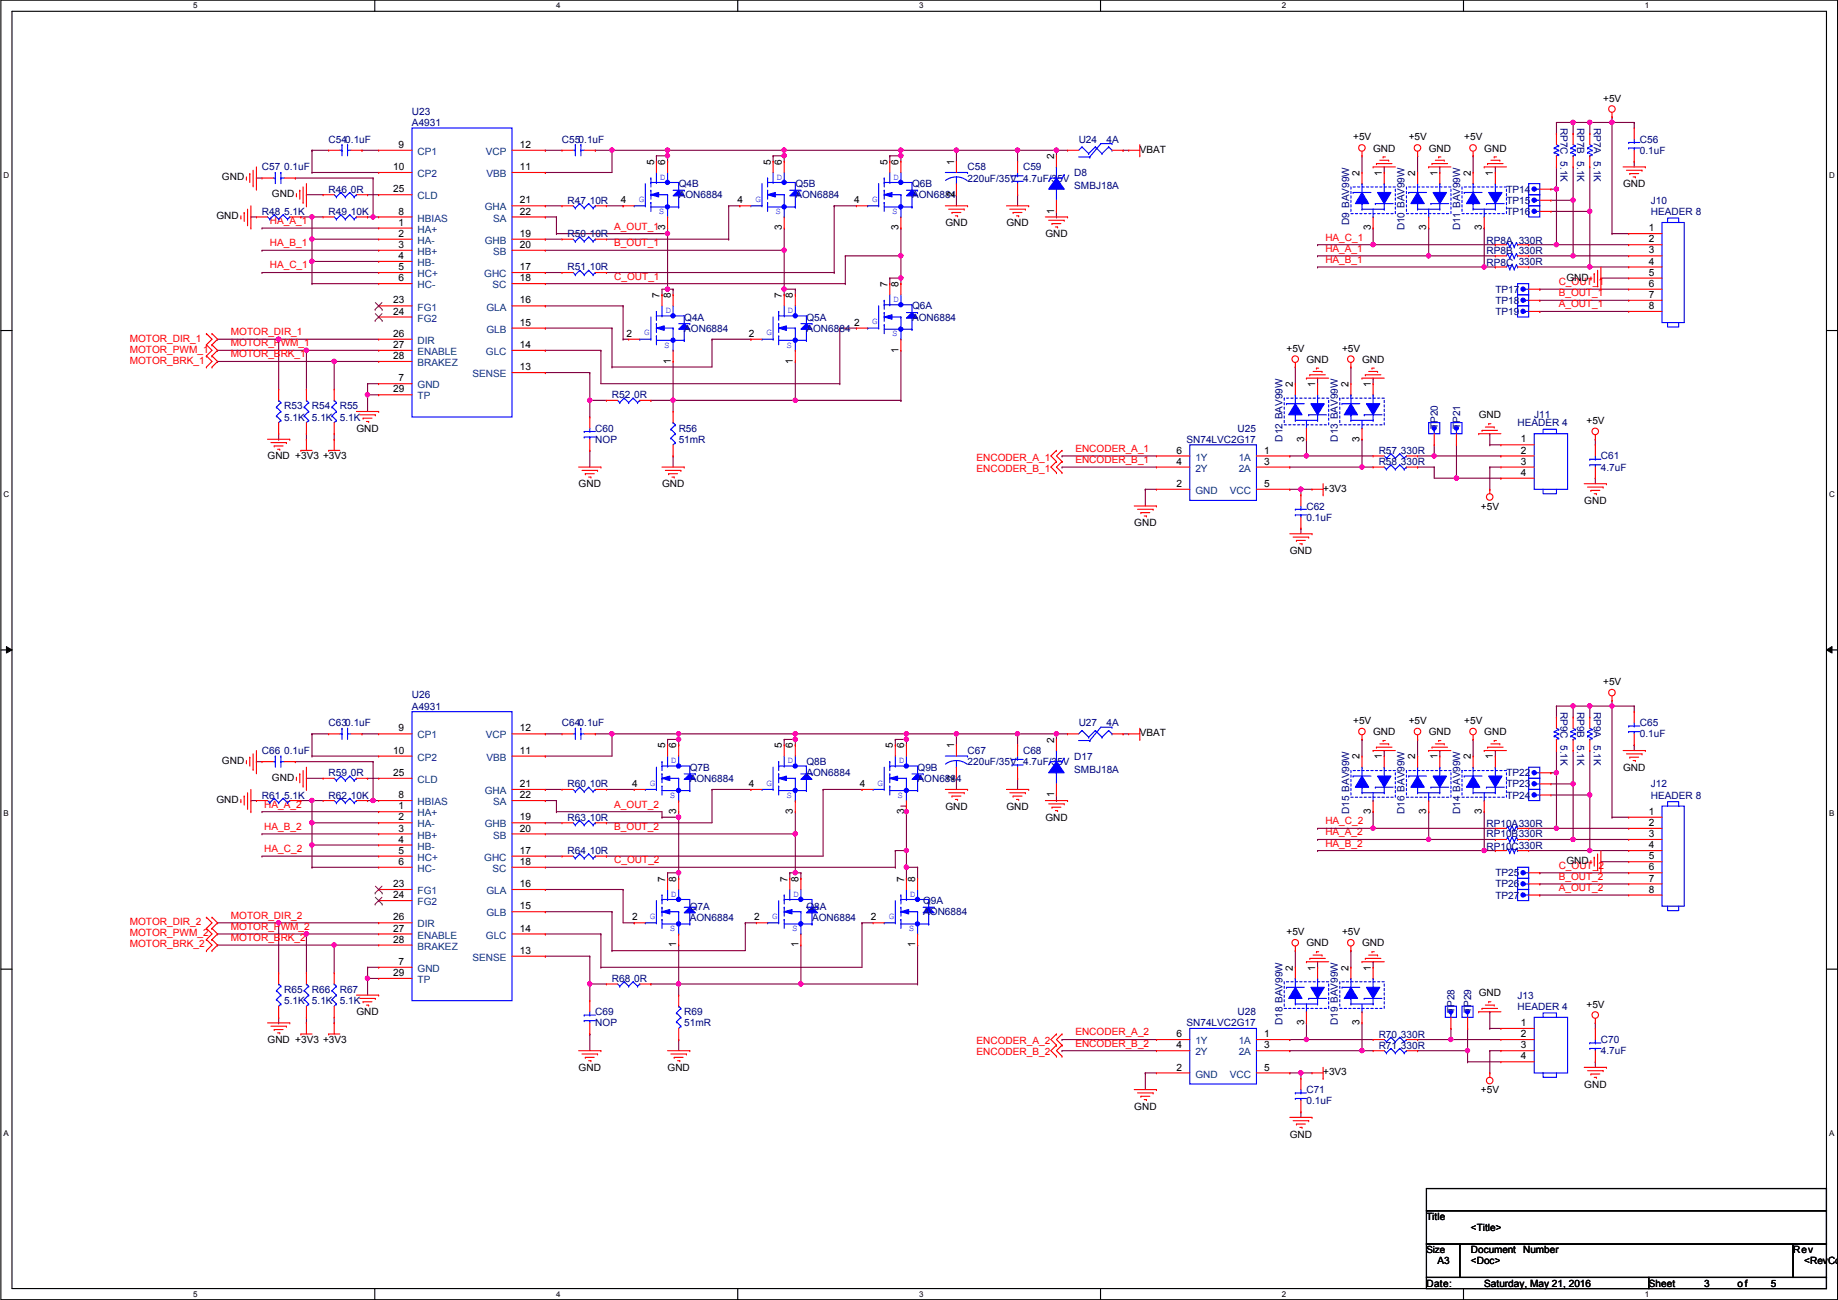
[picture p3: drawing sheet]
<svg xmlns="http://www.w3.org/2000/svg" width="420mm" height="297mm" viewBox="0 0 420 297" stroke-linecap="round" stroke-linejoin="round" font-family="sans-serif">
<defs><g id="words">
<g font-size="2.3">
<text x="366.5" y="23.2">+5V</text>
<text x="91.1" y="33.8">9</text>
<text x="118.8" y="33.8">12</text>
<text x="260.6" y="34.9">VBAT</text>
<text x="309.3" y="32.1">+5V</text>
<text x="313.9" y="34.6">GND</text>
<text x="322" y="32.1">+5V</text>
<text x="326.6" y="34.6">GND</text>
<text x="334.7" y="32.1">+5V</text>
<text x="339.3" y="34.6">GND</text>
<text x="50.7" y="41.2">GND</text>
<text x="89.9" y="38.9">10</text>
<text x="118.8" y="38.9">11</text>
<text x="149.5" y="37.6" transform="rotate(-90 149.5 37.6)">5</text>
<text x="152" y="37.6" transform="rotate(-90 152 37.6)">6</text>
<text x="176.2" y="37.6" transform="rotate(-90 176.2 37.6)">5</text>
<text x="178.7" y="37.6" transform="rotate(-90 178.7 37.6)">6</text>
<text x="202.8" y="37.6" transform="rotate(-90 202.8 37.6)">5</text>
<text x="205.4" y="37.6" transform="rotate(-90 205.4 37.6)">6</text>
<text x="218.1" y="37.6" transform="rotate(-90 218.1 37.6)">1</text>
<text x="240.9" y="36.4" transform="rotate(-90 240.9 36.4)">2</text>
<text x="310.8" y="40.2" transform="rotate(-90 310.8 40.2)">2</text>
<text x="315.9" y="40.2" transform="rotate(-90 315.9 40.2)">1</text>
<text x="323.5" y="40.2" transform="rotate(-90 323.5 40.2)">2</text>
<text x="328.6" y="40.2" transform="rotate(-90 328.6 40.2)">1</text>
<text x="336.2" y="40.2" transform="rotate(-90 336.2 40.2)">2</text>
<text x="341.3" y="40.2" transform="rotate(-90 341.3 40.2)">1</text>
<text x="62.2" y="45">GND</text>
<text x="89.9" y="43.9">25</text>
<text x="118.8" y="46.5">21</text>
<text x="141.9" y="46.5">4</text>
<text x="168.6" y="46.5">4</text>
<text x="195.3" y="46.5">4</text>
<text x="218.1" y="45" transform="rotate(-90 218.1 45)">2</text>
<text x="371" y="42.8">GND</text>
<text x="49.5" y="50.1">GND</text>
<text x="91.1" y="51.6">1</text>
<text x="91.1" y="49">8</text>
<text x="118.8" y="49">22</text>
<text x="152" y="52.6" transform="rotate(-90 152 52.6)">3</text>
<text x="178.7" y="52.6" transform="rotate(-90 178.7 52.6)">3</text>
<text x="205.4" y="52.6" transform="rotate(-90 205.4 52.6)">3</text>
<text x="216.1" y="51.6">GND</text>
<text x="230.1" y="51.6">GND</text>
<text x="240.9" y="48.8" transform="rotate(-90 240.9 48.8)">1</text>
<text x="313.3" y="52.6" transform="rotate(-90 313.3 52.6)">3</text>
<text x="326" y="52.6" transform="rotate(-90 326 52.6)">3</text>
<text x="338.7" y="52.6" transform="rotate(-90 338.7 52.6)">3</text>
<text x="376.9" y="52.8">1</text>
<text x="91.1" y="54.1">2</text>
<text x="91.1" y="56.6">3</text>
<text x="91.1" y="59.2">4</text>
<text x="118.8" y="54.1">19</text>
<text x="118.8" y="56.6">20</text>
<text x="239" y="54.2">GND</text>
<text x="376.9" y="55.4">2</text>
<text x="376.9" y="57.9">3</text>
<text x="91.1" y="61.7">5</text>
<text x="91.1" y="64.3">6</text>
<text x="118.8" y="61.7">17</text>
<text x="118.8" y="64.3">18</text>
<text x="202.8" y="65.6" transform="rotate(-90 202.8 65.6)">7</text>
<text x="205.4" y="65.6" transform="rotate(-90 205.4 65.6)">8</text>
<text x="358.1" y="64.1">GND</text>
<text x="376.9" y="60.5">4</text>
<text x="376.9" y="63">5</text>
<text x="376.9" y="65.5">6</text>
<text x="89.9" y="69.3">23</text>
<text x="89.9" y="71.9">24</text>
<text x="118.8" y="69.3">16</text>
<text x="150.8" y="68.1" transform="rotate(-90 150.8 68.1)">7</text>
<text x="153.3" y="68.1" transform="rotate(-90 153.3 68.1)">8</text>
<text x="178.7" y="68.1" transform="rotate(-90 178.7 68.1)">7</text>
<text x="181.3" y="68.1" transform="rotate(-90 181.3 68.1)">8</text>
<text x="376.9" y="68.1">7</text>
<text x="376.9" y="70.6">8</text>
<text x="89.9" y="77">26</text>
<text x="118.8" y="74.4">15</text>
<text x="143.2" y="77">2</text>
<text x="171.1" y="77">2</text>
<text x="195.3" y="74.4">2</text>
<text x="89.9" y="79.5">27</text>
<text x="89.9" y="82">28</text>
<text x="118.8" y="79.5">14</text>
<text x="153.3" y="83.1" transform="rotate(-90 153.3 83.1)">1</text>
<text x="181.3" y="83.1" transform="rotate(-90 181.3 83.1)">1</text>
<text x="205.4" y="80.6" transform="rotate(-90 205.4 80.6)">1</text>
<text x="294.1" y="80.3">+5V</text>
<text x="298.7" y="82.9">GND</text>
<text x="306.8" y="80.3">+5V</text>
<text x="311.4" y="82.9">GND</text>
<text x="89.9" y="89.7">29</text>
<text x="91.1" y="87.1">7</text>
<text x="118.8" y="84.6">13</text>
<text x="295.6" y="88.4" transform="rotate(-90 295.6 88.4)">2</text>
<text x="300.6" y="88.4" transform="rotate(-90 300.6 88.4)">1</text>
<text x="308.3" y="88.4" transform="rotate(-90 308.3 88.4)">2</text>
<text x="313.3" y="88.4" transform="rotate(-90 313.3 88.4)">1</text>
<text x="338" y="95.6">GND</text>
<text x="81.5" y="98.6">GND</text>
<text x="298.1" y="100.9" transform="rotate(-90 298.1 100.9)">3</text>
<text x="310.8" y="100.9" transform="rotate(-90 310.8 100.9)">3</text>
<text x="347.7" y="101.1">1</text>
<text x="362.7" y="96.9">+5V</text>
<text x="61.2" y="105">GND +3V3 +3V3</text>
<text x="268.9" y="106.2">4</text>
<text x="268.9" y="103.6">6</text>
<text x="289" y="103.6">1</text>
<text x="289" y="106.2">3</text>
<text x="347.7" y="103.6">2</text>
<text x="347.7" y="106.2">3</text>
<text x="132.3" y="111.3">GND</text>
<text x="151.3" y="111.3">GND</text>
<text x="268.9" y="111.3">2</text>
<text x="289" y="111.3">5</text>
<text x="302.5" y="112.4">+3V3</text>
<text x="347.7" y="108.7">4</text>
<text x="338.5" y="116.4">+5V</text>
<text x="362.2" y="115.1">GND</text>
<text x="259.3" y="120.2">GND</text>
<text x="294.8" y="126.6">GND</text>
<text x="366.5" y="156.5">+5V</text>
<text x="91.1" y="167.1">9</text>
<text x="118.8" y="167.1">12</text>
<text x="309.3" y="165.4">+5V</text>
<text x="313.9" y="168">GND</text>
<text x="322" y="165.4">+5V</text>
<text x="326.6" y="168">GND</text>
<text x="334.7" y="165.4">+5V</text>
<text x="339.3" y="168">GND</text>
<text x="89.9" y="172.2">10</text>
<text x="118.8" y="172.2">11</text>
<text x="152" y="171" transform="rotate(-90 152 171)">5</text>
<text x="154.6" y="171" transform="rotate(-90 154.6 171)">6</text>
<text x="178.7" y="171" transform="rotate(-90 178.7 171)">5</text>
<text x="181.3" y="171" transform="rotate(-90 181.3 171)">6</text>
<text x="204.1" y="171" transform="rotate(-90 204.1 171)">5</text>
<text x="206.7" y="171" transform="rotate(-90 206.7 171)">6</text>
<text x="218.1" y="171" transform="rotate(-90 218.1 171)">1</text>
<text x="240.9" y="169.7" transform="rotate(-90 240.9 169.7)">2</text>
<text x="260.6" y="168.2">VBAT</text>
<text x="310.8" y="173.5" transform="rotate(-90 310.8 173.5)">2</text>
<text x="315.9" y="173.5" transform="rotate(-90 315.9 173.5)">1</text>
<text x="323.5" y="173.5" transform="rotate(-90 323.5 173.5)">2</text>
<text x="328.6" y="173.5" transform="rotate(-90 328.6 173.5)">1</text>
<text x="336.2" y="173.5" transform="rotate(-90 336.2 173.5)">2</text>
<text x="341.3" y="173.5" transform="rotate(-90 341.3 173.5)">1</text>
<text x="50.7" y="174.6">GND</text>
<text x="62.2" y="178.4">GND</text>
<text x="89.9" y="177.3">25</text>
<text x="118.8" y="179.8">21</text>
<text x="144.5" y="179.8">4</text>
<text x="171.1" y="179.8">4</text>
<text x="196.5" y="179.8">4</text>
<text x="218.1" y="178.4" transform="rotate(-90 218.1 178.4)">2</text>
<text x="371" y="176.1">GND</text>
<text x="49.5" y="183.5">GND</text>
<text x="91.1" y="184.9">1</text>
<text x="91.1" y="182.4">8</text>
<text x="118.8" y="182.4">22</text>
<text x="154.6" y="186" transform="rotate(-90 154.6 186)">3</text>
<text x="181.3" y="186" transform="rotate(-90 181.3 186)">3</text>
<text x="206.7" y="186" transform="rotate(-90 206.7 186)">3</text>
<text x="216.1" y="185">GND</text>
<text x="230.1" y="185">GND</text>
<text x="240.9" y="182.2" transform="rotate(-90 240.9 182.2)">1</text>
<text x="313.3" y="186" transform="rotate(-90 313.3 186)">3</text>
<text x="326" y="186" transform="rotate(-90 326 186)">3</text>
<text x="338.7" y="186" transform="rotate(-90 338.7 186)">3</text>
<text x="91.1" y="187.5">2</text>
<text x="91.1" y="190">3</text>
<text x="118.8" y="187.5">19</text>
<text x="118.8" y="190">20</text>
<text x="239" y="187.5">GND</text>
<text x="376.9" y="186.2">1</text>
<text x="376.9" y="188.7">2</text>
<text x="376.9" y="191.3">3</text>
<text x="91.1" y="192.5">4</text>
<text x="91.1" y="195.1">5</text>
<text x="91.1" y="197.6">6</text>
<text x="118.8" y="195.1">17</text>
<text x="118.8" y="197.6">18</text>
<text x="358.1" y="197.4">GND</text>
<text x="376.9" y="193.8">4</text>
<text x="376.9" y="196.3">5</text>
<text x="89.9" y="202.7">23</text>
<text x="118.8" y="202.7">16</text>
<text x="152" y="201.5" transform="rotate(-90 152 201.5)">7</text>
<text x="154.6" y="201.5" transform="rotate(-90 154.6 201.5)">8</text>
<text x="180" y="201.5" transform="rotate(-90 180 201.5)">7</text>
<text x="182.5" y="201.5" transform="rotate(-90 182.5 201.5)">8</text>
<text x="206.7" y="201.5" transform="rotate(-90 206.7 201.5)">7</text>
<text x="209.2" y="201.5" transform="rotate(-90 209.2 201.5)">8</text>
<text x="376.9" y="198.9">6</text>
<text x="376.9" y="201.4">7</text>
<text x="376.9" y="204">8</text>
<text x="89.9" y="205.2">24</text>
<text x="118.8" y="207.8">15</text>
<text x="89.9" y="210.3">26</text>
<text x="89.9" y="212.9">27</text>
<text x="89.9" y="215.4">28</text>
<text x="118.8" y="212.9">14</text>
<text x="144.5" y="210.3">2</text>
<text x="172.4" y="210.3">2</text>
<text x="199.1" y="210.3">2</text>
<text x="294.1" y="213.7">+5V</text>
<text x="306.8" y="213.7">+5V</text>
<text x="91.1" y="220.5">7</text>
<text x="118.8" y="217.9">13</text>
<text x="154.6" y="216.5" transform="rotate(-90 154.6 216.5)">1</text>
<text x="182.5" y="216.5" transform="rotate(-90 182.5 216.5)">1</text>
<text x="209.2" y="216.5" transform="rotate(-90 209.2 216.5)">1</text>
<text x="295.6" y="221.8" transform="rotate(-90 295.6 221.8)">2</text>
<text x="298.7" y="216.2">GND</text>
<text x="300.6" y="221.8" transform="rotate(-90 300.6 221.8)">1</text>
<text x="308.3" y="221.8" transform="rotate(-90 308.3 221.8)">2</text>
<text x="311.4" y="216.2">GND</text>
<text x="313.3" y="221.8" transform="rotate(-90 313.3 221.8)">1</text>
<text x="89.9" y="223">29</text>
<text x="338" y="227.7">GND</text>
<text x="81.5" y="232">GND</text>
<text x="362.7" y="230.2">+5V</text>
<text x="61.2" y="238.3">GND +3V3 +3V3</text>
<text x="268.9" y="239.5">4</text>
<text x="268.9" y="237">6</text>
<text x="289" y="237">1</text>
<text x="289" y="239.5">3</text>
<text x="298.1" y="234.2" transform="rotate(-90 298.1 234.2)">3</text>
<text x="310.8" y="234.2" transform="rotate(-90 310.8 234.2)">3</text>
<text x="347.7" y="234.4">1</text>
<text x="347.7" y="237">2</text>
<text x="347.7" y="239.5">3</text>
<text x="132.3" y="244.7">GND</text>
<text x="152.6" y="244.7">GND</text>
<text x="268.9" y="244.6">2</text>
<text x="289" y="244.6">5</text>
<text x="302.5" y="245.7">+3V3</text>
<text x="347.7" y="242.1">4</text>
<text x="338.5" y="249.8">+5V</text>
<text x="362.2" y="248.5">GND</text>
<text x="259.3" y="253.6">GND</text>
<text x="294.8" y="259.9">GND</text>
<text x="326.1" y="278.7">Title</text>
<text x="336.2" y="281.3">&lt;Title&gt;</text>
<text x="336.2" y="286.3">Document</text>
<text x="348.2" y="286.3">Number</text>
<text x="409.9" y="286.3">Rev</text>
<text x="326.1" y="294">Date:</text>
<text x="328.6" y="288.9">A3</text>
<text x="336.2" y="288.9">&lt;Doc&gt;</text>
<text x="339.3" y="294">Saturday, May 21, 2016</text>
<text x="376.9" y="294">Sheet</text>
<text x="389.6" y="294">3</text>
<text x="397.2" y="294">of</text>
<text x="404.8" y="294">5</text>
<text x="412.4" y="288.9">&lt;RevCod</text>
</g>
<g font-size="2.3" fill="#000080">
<text x="94.2" y="28.8">A4931</text>
<text x="94.2" y="26.2">U23</text>
<text x="356.7" y="29.3" transform="rotate(90 356.7 29.3)">RP7C 5.1K</text>
<text x="360.5" y="29.3" transform="rotate(90 360.5 29.3)">RP7B</text>
<text x="364.4" y="29.3" transform="rotate(90 364.4 29.3)">RP7A</text>
<text x="75.1" y="32.6">C540.1uF</text>
<text x="128.5" y="32.6">C550.1uF</text>
<text x="246.6" y="32.6">U24</text>
<text x="252.9" y="32.6">4A</text>
<text x="374.9" y="32.6">C56</text>
<text x="374.9" y="35.1">0.1uF</text>
<text x="59.9" y="38.9">C57 0.1uF</text>
<text x="221.2" y="38.9">C58</text>
<text x="221.2" y="41.5">220uF/35V 4.7uF/35V</text>
<text x="233.9" y="38.9">C59</text>
<text x="245.6" y="40.2">D8</text>
<text x="360.5" y="36.9" transform="rotate(90 360.5 36.9)">5.1K</text>
<text x="364.4" y="36.9" transform="rotate(90 364.4 36.9)">5.1K</text>
<text x="75.1" y="44">R46 0R</text>
<text x="129.7" y="46.6">R47 10R</text>
<text x="155.1" y="42.8">Q4B</text>
<text x="155.1" y="45.3">AON6884</text>
<text x="181.8" y="42.8">Q5B</text>
<text x="181.8" y="45.3">AON6884</text>
<text x="208.5" y="42.8">Q6B</text>
<text x="208.5" y="45.3">AON6884</text>
<text x="245.6" y="43.3">SMBJ18A</text>
<text x="344.4" y="46.6">TP15</text>
<text x="344.4" y="44">TP14</text>
<text x="377.4" y="46.6">J10</text>
<text x="59.9" y="49.1">R48 5.1K</text>
<text x="75.1" y="49.1">R49 10K</text>
<text x="308.4" y="51.4" transform="rotate(-90 308.4 51.4)">D9 BAV99W</text>
<text x="321.1" y="52.6" transform="rotate(-90 321.1 52.6)">D10 BAV99W</text>
<text x="333.8" y="52.6" transform="rotate(-90 333.8 52.6)">D11 BAV99W</text>
<text x="344.4" y="49.1">TP16</text>
<text x="377.4" y="49.1">HEADER 8</text>
<text x="129.7" y="54.2">R50 10R</text>
<text x="339.8" y="58">RP8B 330R</text>
<text x="339.8" y="55.7">RP8A 330R</text>
<text x="129.7" y="61.8">R51 10R</text>
<text x="339.8" y="60.8">RP8C 330R</text>
<text x="208.5" y="70.7">Q6A</text>
<text x="341.8" y="66.9">TP17</text>
<text x="341.8" y="69.4">TP18</text>
<text x="341.8" y="72">TP19</text>
<text x="156.4" y="73.2">Q4A</text>
<text x="156.4" y="75.8">AON6884</text>
<text x="184.4" y="73.2">Q5A</text>
<text x="184.4" y="75.8">AON6884</text>
<text x="208.5" y="73.2">AON6884</text>
<text x="65" y="93.6">R53</text>
<text x="71.3" y="93.6">R54</text>
<text x="77.7" y="93.6">R55</text>
<text x="139.9" y="91">R52 0R</text>
<text x="350.7" y="95.6">J11</text>
<text x="65" y="96.1">5.1K</text>
<text x="71.3" y="96.1">5.1K</text>
<text x="77.7" y="96.1">5.1K</text>
<text x="136.1" y="98.6">C60</text>
<text x="136.1" y="101.2">NOP</text>
<text x="155.1" y="98.6">R56</text>
<text x="155.1" y="101.2">51mR</text>
<text x="271.2" y="101.2">SN74LVC2G17</text>
<text x="282.9" y="98.6">U25</text>
<text x="293.1" y="100.9" transform="rotate(-90 293.1 100.9)">D12 BAV99W</text>
<text x="305.8" y="100.9" transform="rotate(-90 305.8 100.9)">D13 BAV99W</text>
<text x="328.7" y="98.1" transform="rotate(-90 328.7 98.1)">TP20</text>
<text x="333.8" y="98.1" transform="rotate(-90 333.8 98.1)">TP21</text>
<text x="346.9" y="97.4">HEADER 4</text>
<text x="315.2" y="103.7">R57 330R</text>
<text x="315.2" y="106.3">R58 330R</text>
<text x="366" y="105">C61</text>
<text x="366" y="107.5">4.7uF</text>
<text x="298.7" y="116.4">C62</text>
<text x="298.7" y="119">0.1uF</text>
<text x="94.2" y="159.6">U26</text>
<text x="75.1" y="165.9">C630.1uF</text>
<text x="94.2" y="162.1">A4931</text>
<text x="128.5" y="165.9">C640.1uF</text>
<text x="246.6" y="165.9">U27</text>
<text x="252.9" y="165.9">4A</text>
<text x="356.7" y="162.6" transform="rotate(90 356.7 162.6)">RP9C 5.1K</text>
<text x="360.5" y="162.6" transform="rotate(90 360.5 162.6)">RP9B</text>
<text x="364.4" y="162.6" transform="rotate(90 364.4 162.6)">RP9A</text>
<text x="374.9" y="165.9">C65</text>
<text x="59.9" y="172.3">C66 0.1uF</text>
<text x="221.2" y="172.3">C67</text>
<text x="233.9" y="172.3">C68</text>
<text x="245.6" y="173.6">D17</text>
<text x="360.5" y="170.2" transform="rotate(90 360.5 170.2)">5.1K</text>
<text x="364.4" y="170.2" transform="rotate(90 364.4 170.2)">5.1K</text>
<text x="374.9" y="168.5">0.1uF</text>
<text x="75.1" y="177.4">R59 0R</text>
<text x="129.7" y="179.9">R60 10R</text>
<text x="157.7" y="176.1">Q7B</text>
<text x="157.7" y="178.6">AON6884</text>
<text x="184.4" y="174.8">Q8B</text>
<text x="184.4" y="177.4">AON6884</text>
<text x="209.8" y="176.1">Q9B</text>
<text x="209.8" y="178.6">AON6884</text>
<text x="221.2" y="174.8">220uF/35V 4.7uF/35V</text>
<text x="245.6" y="176.6">SMBJ18A</text>
<text x="344.4" y="177.4">TP22</text>
<text x="344.4" y="179.9">TP23</text>
<text x="377.4" y="179.9">J12</text>
<text x="59.9" y="182.5">R61 5.1K</text>
<text x="75.1" y="182.5">R62 10K</text>
<text x="308.4" y="186" transform="rotate(-90 308.4 186)">D15 BAV99W</text>
<text x="321.1" y="186" transform="rotate(-90 321.1 186)">D16 BAV99W</text>
<text x="333.8" y="186" transform="rotate(-90 333.8 186)">D14 BAV99W</text>
<text x="344.4" y="182.5">TP24</text>
<text x="377.4" y="182.5">HEADER 8</text>
<text x="129.7" y="187.5">R63 10R</text>
<text x="339.8" y="189.1">RP10A330R</text>
<text x="339.8" y="191.3">RP10B330R</text>
<text x="129.7" y="195.2">R64 10R</text>
<text x="339.8" y="194.1">RP10C330R</text>
<text x="341.8" y="200.2">TP25</text>
<text x="341.8" y="202.8">TP26</text>
<text x="157.7" y="207.9">Q7A</text>
<text x="184.4" y="207.9">Q8A</text>
<text x="211" y="206.6">Q9A</text>
<text x="211" y="209.1">AON6884</text>
<text x="341.8" y="205.3">TP27</text>
<text x="157.7" y="210.4">AON6884</text>
<text x="185.6" y="210.4">AON6884</text>
<text x="65" y="226.9">R65</text>
<text x="71.3" y="226.9">R66</text>
<text x="77.7" y="226.9">R67</text>
<text x="139.9" y="224.4">R68 0R</text>
<text x="65" y="229.4">5.1K</text>
<text x="71.3" y="229.4">5.1K</text>
<text x="77.7" y="229.4">5.1K</text>
<text x="136.1" y="232">C69</text>
<text x="156.4" y="232">R69</text>
<text x="282.9" y="232">U28</text>
<text x="332.5" y="231.4" transform="rotate(-90 332.5 231.4)">TP28</text>
<text x="336.3" y="231.4" transform="rotate(-90 336.3 231.4)">TP29</text>
<text x="346.9" y="228.2">J13</text>
<text x="346.9" y="230.7">HEADER 4</text>
<text x="136.1" y="234.5">NOP</text>
<text x="156.4" y="234.5">51mR</text>
<text x="271.2" y="234.5">SN74LVC2G17</text>
<text x="293.1" y="234.2" transform="rotate(-90 293.1 234.2)">D18 BAV99W</text>
<text x="305.8" y="234.2" transform="rotate(-90 305.8 234.2)">D19 BAV99W</text>
<text x="315.2" y="237.1">R70 330R</text>
<text x="315.2" y="239.6">R71 330R</text>
<text x="366" y="238.3">C70</text>
<text x="366" y="240.9">4.7uF</text>
<text x="298.7" y="249.8">C71</text>
<text x="298.7" y="252.3">0.1uF</text>
</g>
<g font-size="2.3" fill="#004080">
<text x="95.5" y="35.4">CP1</text>
<text x="111.1" y="35.4">VCP</text>
<text x="95.5" y="40.5">CP2</text>
<text x="111.2" y="40.5">VBB</text>
<text x="95.5" y="45.6">CLD</text>
<text x="95.5" y="53.2">HA+</text>
<text x="95.5" y="50.6">HBIAS</text>
<text x="110.8" y="48.1">GHA</text>
<text x="112.7" y="50.6">SA</text>
<text x="95.5" y="55.7">HA-</text>
<text x="95.5" y="58.3">HB+</text>
<text x="110.8" y="55.7">GHB</text>
<text x="112.7" y="58.3">SB</text>
<text x="95.5" y="60.8">HB-</text>
<text x="95.5" y="63.3">HC+</text>
<text x="95.5" y="65.9">HC-</text>
<text x="110.7" y="63.3">GHC</text>
<text x="112.6" y="65.9">SC</text>
<text x="95.5" y="71">FG1</text>
<text x="111.2" y="71">GLA</text>
<text x="95.5" y="73.5">FG2</text>
<text x="111.2" y="76">GLB</text>
<text x="95.5" y="78.6">DIR</text>
<text x="95.5" y="81.1">ENABLE</text>
<text x="95.5" y="83.7">BRAKEZ</text>
<text x="111.1" y="81.1">GLC</text>
<text x="95.5" y="88.7">GND</text>
<text x="108" y="86.2">SENSE</text>
<text x="95.5" y="91.3">TP</text>
<text x="273.3" y="107.8">2Y</text>
<text x="273.3" y="105.2">1Y</text>
<text x="283.2" y="105.2">1A</text>
<text x="283.2" y="107.8">2A</text>
<text x="273.3" y="112.9">GND</text>
<text x="281.1" y="112.9">VCC</text>
<text x="95.5" y="168.7">CP1</text>
<text x="95.5" y="173.8">CP2</text>
<text x="111.1" y="168.7">VCP</text>
<text x="111.2" y="173.8">VBB</text>
<text x="95.5" y="178.9">CLD</text>
<text x="95.5" y="184">HBIAS</text>
<text x="110.8" y="181.4">GHA</text>
<text x="112.7" y="184">SA</text>
<text x="95.5" y="186.5">HA+</text>
<text x="95.5" y="189.1">HA-</text>
<text x="95.5" y="191.6">HB+</text>
<text x="110.8" y="189.1">GHB</text>
<text x="112.7" y="191.6">SB</text>
<text x="95.5" y="194.1">HB-</text>
<text x="95.5" y="196.7">HC+</text>
<text x="110.7" y="196.7">GHC</text>
<text x="95.5" y="199.2">HC-</text>
<text x="112.6" y="199.2">SC</text>
<text x="95.5" y="204.3">FG1</text>
<text x="95.5" y="206.8">FG2</text>
<text x="111.2" y="209.4">GLB</text>
<text x="111.2" y="204.3">GLA</text>
<text x="95.5" y="211.9">DIR</text>
<text x="95.5" y="214.5">ENABLE</text>
<text x="111.1" y="214.5">GLC</text>
<text x="95.5" y="217">BRAKEZ</text>
<text x="108" y="219.5">SENSE</text>
<text x="95.5" y="222.1">GND</text>
<text x="95.5" y="224.6">TP</text>
<text x="273.3" y="238.6">1Y</text>
<text x="283.2" y="238.6">1A</text>
<text x="273.3" y="241.1">2Y</text>
<text x="283.2" y="241.1">2A</text>
<text x="273.3" y="246.2">GND</text>
<text x="281.1" y="246.2">VCC</text>
</g>
<g font-size="2.3" fill="#f00">
<text x="61.7" y="51.2">HA_A_1</text>
<text x="140.4" y="52.5">A_OUT_1</text>
<text x="61.7" y="56.3">HA_B_1</text>
<text x="140.4" y="56.3">B_OUT_1</text>
<text x="303" y="57.5">HA_A_1</text>
<text x="303" y="55">HA_C_1</text>
<text x="61.7" y="61.3">HA_C_1</text>
<text x="140.4" y="63.9">C_OUT_1</text>
<text x="303" y="60.1">HA_B_1</text>
<text x="356.3" y="65.2">C_OUT_1</text>
<text x="356.3" y="67.7">B_OUT_1</text>
<text x="356.3" y="70.2">A_OUT_1</text>
<text x="52.8" y="76.6">MOTOR_DIR_1</text>
<text x="29.7" y="78.1">MOTOR_DIR_1</text>
<text x="29.7" y="80.6">MOTOR_PWM_1</text>
<text x="29.7" y="83.1">MOTOR_BRK_1</text>
<text x="52.8" y="79.1">MOTOR_PWM_1</text>
<text x="52.8" y="81.7">MOTOR_BRK_1</text>
<text x="223.2" y="105.2">ENCODER_A_1</text>
<text x="223.2" y="107.8">ENCODER_B_1</text>
<text x="245.8" y="103.3">ENCODER_A_1</text>
<text x="245.8" y="105.8">ENCODER_B_1</text>
<text x="60.4" y="184.5">HA_A_2</text>
<text x="140.4" y="184.5">A_OUT_2</text>
<text x="60.4" y="189.6">HA_B_2</text>
<text x="140.4" y="189.6">B_OUT_2</text>
<text x="303" y="190.9">HA_A_2</text>
<text x="303" y="188.3">HA_C_2</text>
<text x="60.4" y="194.7">HA_C_2</text>
<text x="140.4" y="197.2">C_OUT_2</text>
<text x="303" y="193.4">HA_B_2</text>
<text x="356.3" y="198.5">C_OUT_2</text>
<text x="356.3" y="201">B_OUT_2</text>
<text x="356.3" y="203.6">A_OUT_2</text>
<text x="52.8" y="209.9">MOTOR_DIR_2</text>
<text x="29.7" y="211.4">MOTOR_DIR_2</text>
<text x="29.7" y="214">MOTOR_PWM_2</text>
<text x="52.8" y="212.5">MOTOR_PWM_2</text>
<text x="52.8" y="215">MOTOR_BRK_2</text>
<text x="29.7" y="216.5">MOTOR_BRK_2</text>
<text x="223.2" y="238.6">ENCODER_A_2</text>
<text x="245.8" y="236.6">ENCODER_A_2</text>
<text x="245.8" y="239.1">ENCODER_B_2</text>
<text x="223.2" y="241.1">ENCODER_B_2</text>
</g>
<text font-size="2.2" x="326.1" y="286.3">Size</text>
<g font-size="2.1" fill="#00f">
<text x="150.8" y="41.1">D</text>
<text x="177.5" y="41.1">D</text>
<text x="204.2" y="41.1">D</text>
<text x="146" y="46.1">G</text>
<text x="172.7" y="46.1">G</text>
<text x="199.3" y="46.1">G</text>
<text x="150.6" y="48.9">S</text>
<text x="177.2" y="48.9">S</text>
<text x="203.9" y="48.9">S</text>
<text x="152.1" y="71.5">D</text>
<text x="180" y="71.5">D</text>
<text x="204.2" y="69">D</text>
<text x="147.3" y="76.6">G</text>
<text x="175.2" y="76.6">G</text>
<text x="199.3" y="74.1">G</text>
<text x="203.9" y="76.9">S</text>
<text x="151.8" y="79.4">S</text>
<text x="179.8" y="79.4">S</text>
<text x="148.5" y="179.5">G</text>
<text x="153.4" y="174.4">D</text>
<text x="175.2" y="179.5">G</text>
<text x="180" y="174.4">D</text>
<text x="200.6" y="179.5">G</text>
<text x="205.4" y="174.4">D</text>
<text x="153.1" y="182.3">S</text>
<text x="179.8" y="182.3">S</text>
<text x="205.2" y="182.3">S</text>
<text x="148.5" y="210">G</text>
<text x="153.4" y="204.9">D</text>
<text x="176.5" y="210">G</text>
<text x="181.3" y="204.9">D</text>
<text x="203.1" y="210">G</text>
<text x="208" y="204.9">D</text>
<text x="153.1" y="212.8">S</text>
<text x="181" y="212.8">S</text>
<text x="207.7" y="212.8">S</text>
</g>
<g font-size="1.8">
<text x="44.2" y="1.9">5</text>
<text x="127.1" y="1.9">4</text>
<text x="210.1" y="1.9">3</text>
<text x="293" y="1.9">2</text>
<text x="376" y="1.9">1</text>
<text x=".8" y="40.6">D</text>
<text x="418.2" y="40.6">D</text>
<text x=".8" y="113.6">C</text>
<text x="418.2" y="113.6">C</text>
<text x=".8" y="186.6">B</text>
<text x="418.2" y="186.6">B</text>
<text x=".8" y="259.5">A</text>
<text x="418.2" y="259.5">A</text>
<text x="44.2" y="296.3">5</text>
<text x="127.1" y="296.3">4</text>
<text x="210.1" y="296.3">3</text>
<text x="293" y="296.3">2</text>
<text x="376" y="296.3">1</text>
</g>
</g></defs>
<path d="M.2 0h419.9v297h-419.9zM2.7 2.6h414.8v291.8h-414.8z" fill="none" stroke="#000" stroke-width=".25"/>
<g fill="#fff">
<path d="M44.2 .3h1v2h-1z"/>
<path d="M44.2 294.7h1v2h-1z"/>
</g>
<path d="M85.7 0v2.6M85.7 294.4v2.6" fill="none" stroke="#000" stroke-width=".25"/>
<g fill="#fff">
<path d="M127.1 .3h1v2h-1z"/>
<path d="M127.1 294.7h1v2h-1z"/>
</g>
<path d="M168.6 0v2.6M168.6 294.4v2.6" fill="none" stroke="#000" stroke-width=".25"/>
<g fill="#fff">
<path d="M210.1 .3h1v2h-1z"/>
<path d="M210.1 294.7h1v2h-1z"/>
</g>
<path d="M251.6 0v2.6M251.6 294.4v2.6" fill="none" stroke="#000" stroke-width=".25"/>
<g fill="#fff">
<path d="M293 .3h1v2h-1z"/>
<path d="M293 294.7h1v2h-1z"/>
</g>
<path d="M334.5 0v2.6M334.5 294.4v2.6" fill="none" stroke="#000" stroke-width=".25"/>
<g fill="#fff">
<path d="M376 .3h1v2h-1z"/>
<path d="M376 294.7h1v2h-1z"/>
<path d="M.8 39h1.3v2h-1.3z"/>
<path d="M418.2 39h1.2v2h-1.2z"/>
<path d="M.8 112h1.3v2h-1.3z"/>
<path d="M418.2 112h1.2v2h-1.2z"/>
</g>
<path d="M.2 75.5h2.5M417.5 75.5h2.6" fill="none" stroke="#000" stroke-width=".25"/>
<g fill="#fff">
<path d="M.8 185h1.2v1.9h-1.2z"/>
<path d="M418.2 185h1.1v1.9h-1.1z"/>
</g>
<path d="M.2 148.5h2.5M417.5 148.5h2.6" fill="none" stroke="#000" stroke-width=".25"/>
<path d="M1.5 147.7l1.2 .8-1.2 .7zM417.5 148.5l1.3-.8v1.5z" fill="#000"/>
<path d="M1.5 147.7l1.2 .8-1.2 .7zM417.5 148.5l1.3-.8v1.5z" fill="none" stroke="#000" stroke-width=".23"/>
<g fill="#fff">
<path d="M.8 257.9h1.2v2h-1.2z"/>
<path d="M418.2 257.9h1.1v2h-1.1z"/>
</g>
<path d="M.2 221.4h2.5M417.5 221.4h2.6" fill="none" stroke="#000" stroke-width=".25"/>
<g fill="none" stroke="#800040" stroke-width=".25">
<path d="M70.1 99.1v1.3M76.4 99.1v1.3M70.1 100.4h.1M76.4 100.4h.1M242.8 104.2h.1M242.8 106.7h.1M242.8 104.2h21.6M242.8 106.7h21.6M49.7 210.9h.1M49.7 210.9h14M63.7 210.9h.1M63.7 210.9v11.4"/>
<path d="M63.7 233.7h.1M63.7 232.5v1.2"/>
</g>
<circle cx="63.7" cy="210.8" r=".49" fill="#f0f"/>
<circle cx="63.7" cy="210.8" r=".49" fill="none" stroke="#f0f" stroke-width=".25"/>
<path d="M355.8 38.1v5.1M354.5 43.2h1.3M355.8 43.2h.1" fill="none" stroke="#800040" stroke-width=".25"/>
<circle cx="355.8" cy="43.2" r=".49" fill="#f0f"/>
<circle cx="355.8" cy="43.2" r=".49" fill="none" stroke="#f0f" stroke-width=".25"/>
<path d="M359.6 38.1v7.7M354.5 45.8h5.1M359.6 45.8h.1" fill="none" stroke="#800040" stroke-width=".25"/>
<circle cx="359.6" cy="45.7" r=".49" fill="#f0f"/>
<circle cx="359.6" cy="45.7" r=".49" fill="none" stroke="#f0f" stroke-width=".25"/>
<path d="M363.4 38.1v10.2M354.5 48.3h8.9M363.4 48.3h.1" fill="none" stroke="#800040" stroke-width=".25"/>
<circle cx="363.4" cy="48.3" r=".49" fill="#f0f"/>
<circle cx="363.4" cy="48.3" r=".49" fill="none" stroke="#f0f" stroke-width=".25"/>
<g fill="none" stroke="#800040" stroke-width=".25">
<path d="M313.9 52.1h.1M313.9 52.1v3.8M349.5 55.9h6.3M349.5 58.5h10.1M355.8 43.2h.1M355.8 55.9h.1M355.8 43.2v12.7M359.6 45.8h.1M359.6 58.5h.1M359.6 45.8v12.7M363.4 48.3h.1M363.4 48.3v12.7"/>
<path d="M349.5 61h13.9M363.4 61h.1M355.8 189.3h.1M355.8 189.3h16.5M70.1 233.7h.1M70.1 232.5v1.2M76.4 233.7h.1M76.4 232.5v1.2M242.8 237.5h.1M242.8 237.5h21.6M242.8 240.1h.1M242.8 240.1h21.6"/>
</g>
<circle cx="355.8" cy="189.2" r=".49" fill="#f0f"/>
<circle cx="355.8" cy="189.2" r=".49" fill="none" stroke="#f0f" stroke-width=".25"/>
<path d="M301.2 58.5h.1M326.6 52.1h.1M326.6 52.1v6.4h-25.4M313.9 185.5h.1M313.9 185.5v3.8M359.6 191.8h.1M359.6 191.8h12.7M363.4 194.4h.1M363.4 194.4h8.9" fill="none" stroke="#800040" stroke-width=".25"/>
<circle cx="326.6" cy="58.4" r=".49" fill="#f0f"/>
<circle cx="326.6" cy="58.4" r=".49" fill="none" stroke="#f0f" stroke-width=".25"/>
<path d="M301.2 191.8h.1M326.6 185.5h.1M326.6 185.5v6.3h-25.4" fill="none" stroke="#800040" stroke-width=".25"/>
<circle cx="326.6" cy="191.8" r=".49" fill="#f0f"/>
<circle cx="326.6" cy="191.8" r=".49" fill="none" stroke="#f0f" stroke-width=".25"/>
<path d="M301.2 194.4h.1M339.3 185.5h.1M339.3 185.5v8.9h-38.1" fill="none" stroke="#800040" stroke-width=".25"/>
<circle cx="339.3" cy="194.3" r=".49" fill="#f0f"/>
<circle cx="339.3" cy="194.3" r=".49" fill="none" stroke="#f0f" stroke-width=".25"/>
<path d="M311.4 169h.1M311.4 169v3.8M316.4 171.5h.1M316.4 171.5v1.3M324.1 169h.1M324.1 169v3.8M336.8 169h.1M336.8 169v3.8M324.1 237.5h.1M324.1 237.5h7.6M294.8 245.2h.1M294.8 245.2h2.6" fill="none" stroke="#800040" stroke-width=".25"/>
<circle cx="331.6" cy="237.5" r=".49" fill="#f0f"/>
<circle cx="331.6" cy="237.5" r=".49" fill="none" stroke="#f0f" stroke-width=".25"/>
<path d="M339.3 52.1h.1M339.3 52.1v8.9h-38.1M301.2 61h.1M329.1 171.5h.1M329.1 171.5v1.3M341.8 171.5h.1M341.8 171.5v1.3M294.8 240.1h.1M294.8 240.1h16.6M324.1 240.1h.1M324.1 240.1h11.4" fill="none" stroke="#800040" stroke-width=".25"/>
<circle cx="339.3" cy="61" r=".49" fill="#f0f"/>
<circle cx="339.3" cy="61" r=".49" fill="none" stroke="#f0f" stroke-width=".25"/>
<path d="M241.5 167.7h.1M241.5 167.7h2.5M256.7 167.7h.1M256.7 167.7h1.3M84 182.9h.1M84 182.9h1.3" fill="none" stroke="#800040" stroke-width=".25"/>
<circle cx="85.3" cy="182.9" r=".49" fill="#f0f"/>
<circle cx="85.3" cy="182.9" r=".49" fill="none" stroke="#f0f" stroke-width=".25"/>
<path d="M331.7 235h.1M331.7 235v2.5M335.5 235h.1M335.5 235v5.1" fill="none" stroke="#800040" stroke-width=".25"/>
<circle cx="335.5" cy="240" r=".49" fill="#f0f"/>
<circle cx="335.5" cy="240" r=".49" fill="none" stroke="#f0f" stroke-width=".25"/>
<path d="M232.6 167.7h.1M232.6 167.7h8.9M241.5 167.7h.1M241.5 167.7v1.3M301.2 189.3h.1M301.2 189.3h12.7" fill="none" stroke="#800040" stroke-width=".25"/>
<circle cx="241.5" cy="167.7" r=".49" fill="#f0f"/>
<circle cx="241.5" cy="167.7" r=".49" fill="none" stroke="#f0f" stroke-width=".25"/>
<circle cx="232.6" cy="167.7" r=".49" fill="#f0f"/>
<circle cx="232.6" cy="167.7" r=".49" fill="none" stroke="#f0f" stroke-width=".25"/>
<path d="M298.7 233.7h.1M298.7 233.7v3.8" fill="none" stroke="#800040" stroke-width=".25"/>
<circle cx="298.6" cy="237.5" r=".49" fill="#f0f"/>
<circle cx="298.6" cy="237.5" r=".49" fill="none" stroke="#f0f" stroke-width=".25"/>
<g fill="none" stroke="#800040" stroke-width=".25">
<path d="M336.8 35.6h.1M336.8 35.6v3.8M162.8 77.5h8.9M171.7 77.5h.1M241.5 182.9h.1M241.5 181.7v1.2M296.1 217.2h.1M296.1 217.2v3.8M301.2 219.8h.1M301.2 219.8v1.2M308.8 217.2h.1M308.8 217.2v3.8"/>
<path d="M313.9 219.8h.1M313.9 219.8v1.2M294.8 237.5h.1M294.8 237.5h19.1M298.7 237.5h.1M311.4 233.7h.1M311.4 233.7v6.4M331.7 237.5h.1M331.7 237.5h11.4M364.7 233.7h.1M364.7 233.7v1.3M311.4 240.1h.1"/>
<path d="M311.4 240.1h2.5M364.7 242.6h.1M364.7 242.6v1.3"/>
</g>
<circle cx="311.3" cy="240" r=".49" fill="#f0f"/>
<circle cx="311.3" cy="240" r=".49" fill="none" stroke="#f0f" stroke-width=".25"/>
<path d="M324.1 35.6h.1M324.1 35.6v3.8M139.9 167.7h15.2M155.1 167.7h.1M313.9 189.3h27.9M341.8 189.3h.1" fill="none" stroke="#800040" stroke-width=".25"/>
<circle cx="313.9" cy="189.2" r=".49" fill="#f0f"/>
<circle cx="313.9" cy="189.2" r=".49" fill="none" stroke="#f0f" stroke-width=".25"/>
<g fill="none" stroke="#800040" stroke-width=".25">
<path d="M311.4 35.6h.1M311.4 35.6v3.8M70.1 177.8h.1M70.1 177.8h3.8M71.3 172.8h.1M71.3 167.7h.1M71.3 167.7h3.8M71.3 172.8h15.3M71.3 167.7v5.1M82.8 167.7h.1M82.8 167.7h3.8M84 177.8h.1"/>
<path d="M84 177.8h2.6M71.3 188h.1M71.3 182.9h.1M71.3 182.9v5.1M71.3 188h15.3M85.3 182.9h.1M85.3 182.9h1.3M261.8 245.2h.1M261.8 245.2h2.6M261.8 245.2v3.8"/>
</g>
<circle cx="71.3" cy="188" r=".49" fill="#f0f"/>
<circle cx="71.3" cy="188" r=".49" fill="none" stroke="#f0f" stroke-width=".25"/>
<circle cx="71.3" cy="182.9" r=".49" fill="#f0f"/>
<circle cx="71.3" cy="182.9" r=".49" fill="none" stroke="#f0f" stroke-width=".25"/>
<path d="M71.3 182.9h.1M71.3 193.1h.1M71.3 182.9h2.6M71.3 193.1h15.3" fill="none" stroke="#800040" stroke-width=".25"/>
<circle cx="71.3" cy="193.1" r=".49" fill="#f0f"/>
<circle cx="71.3" cy="193.1" r=".49" fill="none" stroke="#f0f" stroke-width=".25"/>
<path d="M354.5 179.1h5.1M355.8 176.6h.1M355.8 176.6v12.7M359.6 179.1h.1M359.6 171.5v7.6M363.4 171.5v10.2M354.5 181.7h8.9M363.4 181.7h.1" fill="none" stroke="#800040" stroke-width=".25"/>
<circle cx="355.8" cy="176.5" r=".49" fill="#f0f"/>
<circle cx="355.8" cy="176.5" r=".49" fill="none" stroke="#f0f" stroke-width=".25"/>
<path d="M359.6 179.1h.1M359.6 179.1v12.7M71.3 188h.1M71.3 198.2h.1M71.3 193.1h.1M71.3 188v10.2M71.3 198.2h15.3M326.6 191.8h15.2M341.8 191.8h.1" fill="none" stroke="#800040" stroke-width=".25"/>
<circle cx="359.6" cy="191.8" r=".49" fill="#f0f"/>
<circle cx="359.6" cy="191.8" r=".49" fill="none" stroke="#f0f" stroke-width=".25"/>
<circle cx="359.6" cy="179.1" r=".49" fill="#f0f"/>
<circle cx="359.6" cy="179.1" r=".49" fill="none" stroke="#f0f" stroke-width=".25"/>
<path d="M363.4 181.7h.1M363.4 181.7v12.7" fill="none" stroke="#800040" stroke-width=".25"/>
<circle cx="363.4" cy="194.3" r=".49" fill="#f0f"/>
<circle cx="363.4" cy="194.3" r=".49" fill="none" stroke="#f0f" stroke-width=".25"/>
<circle cx="363.4" cy="181.6" r=".49" fill="#f0f"/>
<circle cx="363.4" cy="181.6" r=".49" fill="none" stroke="#f0f" stroke-width=".25"/>
<path d="M368.5 161.3h.1M368.5 161.3h5.1M373.6 161.3h.1M373.6 161.3v1.3M57.4 182.9h.1M57.4 182.9h1.2M59.9 185.5h.1M59.9 190.5h.1M59.9 185.5h26.7M59.9 190.5h26.7M68.8 182.9h.1M68.8 182.9h2.5" fill="none" stroke="#800040" stroke-width=".25"/>
<circle cx="368.5" cy="161.3" r=".49" fill="#f0f"/>
<circle cx="368.5" cy="161.3" r=".49" fill="none" stroke="#f0f" stroke-width=".25"/>
<g fill="none" stroke="#800040" stroke-width=".25">
<path d="M218.6 167.7h.1M218.6 177.8h.1M218.6 167.7v2.5M218.6 177.8v2.6M218.6 167.7h14M232.6 167.7h.1M232.6 167.7v2.5M368.5 160.1h.1M368.5 160.1v1.2M373.6 170.2h.1M373.6 170.2v1.3M59.9 195.6h.1"/>
<path d="M59.9 195.6h26.7M339.3 194.4h2.5M341.8 194.4h.1M368.5 186.7h.1M368.5 186.7h3.8M63.7 210.9h.1M63.7 210.9h22.9M70.1 213.4h.1M70.1 213.4h16.5M76.4 215.9h.1M76.4 215.9h10.2M84 221h.1"/>
<path d="M84 223.6h.1M84 221h2.6M84 223.6v3.8"/>
</g>
<circle cx="84" cy="223.5" r=".49" fill="#f0f"/>
<circle cx="84" cy="223.5" r=".49" fill="none" stroke="#f0f" stroke-width=".25"/>
<g fill="none" stroke="#800040" stroke-width=".25">
<path d="M124.7 167.7h.1M124.7 167.7h3.8M136.1 167.7h.1M136.1 167.7h3.8M139.9 167.7h.1M139.9 167.7v5.1M232.6 177.8h.1M232.6 177.8v2.6M368.5 161.3h.1M368.5 161.3v25.4M349.5 189.3h6.3M349.5 191.8h10.1"/>
<path d="M349.5 194.4h13.9M355.8 189.3h.1M359.6 191.8h.1M363.4 194.4h.1M84 223.6h.1M84 223.6h2.6"/>
</g>
<circle cx="139.9" cy="167.7" r=".49" fill="#f0f"/>
<circle cx="139.9" cy="167.7" r=".49" fill="none" stroke="#f0f" stroke-width=".25"/>
<g fill="none" stroke="#800040" stroke-width=".25">
<path d="M316.4 38.1h.1M316.4 38.1v1.3M58.6 174h.1M58.6 174h1.3M67.5 174h.1M67.5 174h17.8M124.7 172.8h.1M124.7 172.8h15.2M124.7 180.4h.1M124.7 182.9h.1M124.7 188h.1M124.7 180.4h3.8"/>
<path d="M124.7 182.9h2.5M124.7 188h3.8M124.7 190.5h57.1M127.2 182.9h.1M127.2 185.5h.1M127.2 182.9v2.6M127.2 185.5h24.1M138.6 188h.1M138.6 180.4h6.4M145 180.4h.1M162.8 180.4h.1M162.8 180.4v7.6h-24.2"/>
<path d="M181.8 190.5h.1M49.7 213.4h.1M49.7 213.4h20.4M70.1 213.4h.1M70.1 213.4v8.9M84 221h.1M84 221v2.6M297.4 245.2h.1M297.4 245.2h2.5"/>
</g>
<circle cx="70" cy="213.4" r=".49" fill="#f0f"/>
<circle cx="70" cy="213.4" r=".49" fill="none" stroke="#f0f" stroke-width=".25"/>
<g fill="none" stroke="#800040" stroke-width=".25">
<path d="M294.8 111.8h.1M294.8 106.7h.1M294.8 111.8h2.6M294.8 106.7h16.6M324.1 104.2h3.8M327.9 104.2h.1M327.9 109.3h5M332.9 109.3h.1M124.7 195.6h.1M124.7 195.6h3.8M124.7 198.2h80M138.6 195.6h.1"/>
<path d="M188.2 180.4h.1M188.2 180.4v15.2h-49.6M204.7 198.2h.1M49.7 215.9h.1M49.7 215.9h26.7M76.4 215.9h.1M76.4 215.9v6.4"/>
</g>
<circle cx="76.4" cy="215.9" r=".49" fill="#f0f"/>
<circle cx="76.4" cy="215.9" r=".49" fill="none" stroke="#f0f" stroke-width=".25"/>
<g fill="none" stroke="#800040" stroke-width=".25">
<path d="M124.7 203.2h.1M124.7 208.3h.1M124.7 213.4h.1M124.7 203.2h17.7M124.7 208.3h15.2M124.7 213.4h12.7M137.4 213.4h.1M137.4 213.4v7.6M139.9 208.3h.1M139.9 217.2h.1M139.9 208.3v8.9M142.4 203.2h.1"/>
<path d="M142.4 203.2v7.7h2.6M145 210.9h.1M170.4 210.9h.1M170.4 210.9v6.3h-30.5M197.1 210.9h.1M197.1 210.9v10.1h-59.7M137.4 221h.1M297.4 245.2h.1M297.4 245.2v1.2"/>
</g>
<circle cx="297.4" cy="245.1" r=".49" fill="#f0f"/>
<circle cx="297.4" cy="245.1" r=".49" fill="none" stroke="#f0f" stroke-width=".25"/>
<path d="M329.1 38.1h.1M329.1 38.1v1.3M366 196.9h.1M366 196.9h6.3M155.1 224.8h.1M155.1 224.8v2.6" fill="none" stroke="#800040" stroke-width=".25"/>
<circle cx="155.1" cy="224.8" r=".49" fill="#f0f"/>
<circle cx="155.1" cy="224.8" r=".49" fill="none" stroke="#f0f" stroke-width=".25"/>
<path d="M352 199.4h.1M352 199.4h20.3M155.1 224.8h28M183.1 224.8h.1" fill="none" stroke="#800040" stroke-width=".25"/>
<circle cx="183.1" cy="224.8" r=".49" fill="#f0f"/>
<circle cx="183.1" cy="224.8" r=".49" fill="none" stroke="#f0f" stroke-width=".25"/>
<path d="M352 202h.1M352 204.5h.1M352 202h20.3M352 204.5h20.3M134.8 224.8h.1M134.8 224.8h3.8M134.8 224.8v3.8M148.8 224.8h.1M148.8 224.8h6.3" fill="none" stroke="#800040" stroke-width=".25"/>
<circle cx="134.8" cy="224.8" r=".49" fill="#f0f"/>
<circle cx="134.8" cy="224.8" r=".49" fill="none" stroke="#f0f" stroke-width=".25"/>
<g fill="none" stroke="#800040" stroke-width=".25">
<path d="M241.5 34.3h.1M241.5 34.3h2.5M341.8 38.1h.1M341.8 38.1v1.3M355.8 30.5h.1M355.8 28h.1M355.8 28v2.5M355.8 28h3.8M85.3 174h.1M85.3 174v8.9M124.7 218.5h.1M124.7 218.5h10.1"/>
<path d="M134.8 218.5h.1M134.8 218.5v6.3M134.8 236.3h.1M134.8 236.3v3.8M155.1 237.5h.1M155.1 237.5v2.6M297.4 254h.1M297.4 254v1.3"/>
</g>
<circle cx="359.6" cy="28" r=".49" fill="#f0f"/>
<circle cx="359.6" cy="28" r=".49" fill="none" stroke="#f0f" stroke-width=".25"/>
<path d="M256.7 34.3h.1M256.7 34.3h1.3M359.6 30.5h.1M359.6 28v2.5M363.4 28h.1M363.4 28h5.1M373.6 28h.1M373.6 28v1.3M84 49.6h.1M84 49.6h1.3" fill="none" stroke="#800040" stroke-width=".25"/>
<circle cx="85.3" cy="49.5" r=".49" fill="#f0f"/>
<circle cx="85.3" cy="49.5" r=".49" fill="none" stroke="#f0f" stroke-width=".25"/>
<path d="M363.4 30.5h.1M363.4 28v2.5M368.5 28h.1M368.5 26.7h.1M368.5 28h5.1M368.5 26.7v1.3" fill="none" stroke="#800040" stroke-width=".25"/>
<circle cx="363.4" cy="28" r=".49" fill="#f0f"/>
<circle cx="363.4" cy="28" r=".49" fill="none" stroke="#f0f" stroke-width=".25"/>
<path d="M232.6 34.3h.1M232.6 34.3h8.9M241.5 34.3h.1M241.5 34.3v1.3M373.6 36.9h.1M373.6 36.9v1.2M301.2 55.9h.1M301.2 55.9h12.7M354.5 176.6h.1M354.5 176.6h1.3" fill="none" stroke="#800040" stroke-width=".25"/>
<circle cx="241.5" cy="34.3" r=".49" fill="#f0f"/>
<circle cx="241.5" cy="34.3" r=".49" fill="none" stroke="#f0f" stroke-width=".25"/>
<circle cx="232.6" cy="34.3" r=".49" fill="#f0f"/>
<circle cx="232.6" cy="34.3" r=".49" fill="none" stroke="#f0f" stroke-width=".25"/>
<path d="M294.8 104.2h.1M298.7 100.4h.1M298.7 100.4v3.8h-3.9" fill="none" stroke="#800040" stroke-width=".25"/>
<circle cx="298.6" cy="104.2" r=".49" fill="#f0f"/>
<circle cx="298.6" cy="104.2" r=".49" fill="none" stroke="#f0f" stroke-width=".25"/>
<g fill="none" stroke="#800040" stroke-width=".25">
<path d="M241.5 49.6h.1M241.5 48.3v1.3M296.1 83.9h.1M296.1 83.9v3.8M301.2 86.4h.1M301.2 86.4v1.3M308.8 83.9h.1M308.8 83.9v3.8M313.9 86.4h.1M313.9 86.4v1.3M298.7 104.2h.1M298.7 104.2h15.2"/>
<path d="M311.4 100.4h.1M311.4 106.7h.1M311.4 100.4v6.3M311.4 106.7h2.5M364.7 100.4h.1M364.7 109.3h.1M364.7 100.4v1.2M364.7 109.3v1.2"/>
</g>
<circle cx="311.3" cy="106.7" r=".49" fill="#f0f"/>
<circle cx="311.3" cy="106.7" r=".49" fill="none" stroke="#f0f" stroke-width=".25"/>
<path d="M139.9 34.3h12.7M152.6 34.3h.1M313.9 55.9h27.9M341.8 55.9h.1" fill="none" stroke="#800040" stroke-width=".25"/>
<circle cx="313.9" cy="55.9" r=".49" fill="#f0f"/>
<circle cx="313.9" cy="55.9" r=".49" fill="none" stroke="#f0f" stroke-width=".25"/>
<g fill="none" stroke="#800040" stroke-width=".25">
<path d="M71.3 39.4h.1M71.3 34.3h.1M71.3 34.3h3.8M71.3 39.4h15.3M71.3 34.3v5.1M82.8 34.3h.1M82.8 34.3h3.8M70.1 44.5h.1M70.1 44.5h3.8M71.3 54.7h.1M71.3 54.7h15.3M84 44.5h.1"/>
<path d="M84 44.5h2.6M85.3 49.6h.1M85.3 49.6h1.3M261.8 111.8h.1M261.8 111.8h2.6M261.8 111.8v3.8"/>
</g>
<circle cx="71.3" cy="54.6" r=".49" fill="#f0f"/>
<circle cx="71.3" cy="54.6" r=".49" fill="none" stroke="#f0f" stroke-width=".25"/>
<path d="M359.6 28h.1M359.6 28h3.8M71.3 49.6h.1M71.3 59.7h.1M71.3 49.6v5.1M71.3 49.6h2.6M71.3 59.7h15.3" fill="none" stroke="#800040" stroke-width=".25"/>
<circle cx="71.3" cy="59.7" r=".49" fill="#f0f"/>
<circle cx="71.3" cy="59.7" r=".49" fill="none" stroke="#f0f" stroke-width=".25"/>
<path d="M57.4 49.6h.1M57.4 49.6h1.2M68.8 49.6h.1M68.8 49.6h2.5M71.3 54.7h.1M71.3 59.7h.1M71.3 54.7v10.1M326.6 58.5h15.2M341.8 58.5h.1M71.3 64.8h.1M71.3 64.8h15.3" fill="none" stroke="#800040" stroke-width=".25"/>
<circle cx="71.3" cy="49.5" r=".49" fill="#f0f"/>
<circle cx="71.3" cy="49.5" r=".49" fill="none" stroke="#f0f" stroke-width=".25"/>
<g fill="none" stroke="#800040" stroke-width=".25">
<path d="M179.3 34.3h26.6M205.9 34.3h.1M218.6 34.3h.1M218.6 34.3v2.6M218.6 34.3h14M232.6 34.3h.1M232.6 34.3v2.6M59.9 52.1h.1M59.9 57.2h.1M59.9 52.1h26.7M59.9 57.2h26.7M218.6 44.5h.1"/>
<path d="M218.6 44.5v2.5M59.9 62.3h.1M59.9 62.3h26.7M63.7 77.5h.1M63.7 77.5h22.9M339.3 61h2.5M341.8 61h.1M70.1 80.1h.1M70.1 80.1h16.5M76.4 82.6h.1M76.4 82.6h10.2M84 87.7h.1"/>
<path d="M84 90.2h.1M84 87.7h2.6M84 90.2v3.8"/>
</g>
<circle cx="84" cy="90.2" r=".49" fill="#f0f"/>
<circle cx="84" cy="90.2" r=".49" fill="none" stroke="#f0f" stroke-width=".25"/>
<path d="M124.7 34.3h.1M124.7 34.3h3.8M136.1 34.3h.1M136.1 34.3h3.8M139.9 34.3h.1M139.9 34.3v5.1M232.6 44.5h.1M232.6 44.5v2.5M84 90.2h.1M84 90.2h2.6" fill="none" stroke="#800040" stroke-width=".25"/>
<circle cx="139.9" cy="34.3" r=".49" fill="#f0f"/>
<circle cx="139.9" cy="34.3" r=".49" fill="none" stroke="#f0f" stroke-width=".25"/>
<g fill="none" stroke="#800040" stroke-width=".25">
<path d="M124.7 39.4h.1M124.7 39.4h15.2M58.6 40.7h.1M58.6 40.7h1.3M67.5 40.7h.1M67.5 40.7h17.8M124.7 47h.1M124.7 49.6h.1M124.7 54.7h.1M124.7 47h3.8M124.7 49.6h2.5M124.7 54.7h3.8"/>
<path d="M124.7 57.2h54.6M127.2 49.6h.1M127.2 53.4h.1M127.2 49.6v3.8M127.2 53.4h25.4M138.6 54.7h28M166.6 54.7h.1M179.3 57.2h.1M84 87.7h.1M84 87.7v2.5M297.4 111.8h.1M297.4 111.8h2.5"/>
</g>
<circle cx="179.2" cy="57.2" r=".49" fill="#f0f"/>
<circle cx="179.2" cy="57.2" r=".49" fill="none" stroke="#f0f" stroke-width=".25"/>
<path d="M49.7 80.1h.1M49.7 80.1h20.4M70.1 80.1h.1M70.1 80.1v8.8" fill="none" stroke="#800040" stroke-width=".25"/>
<circle cx="70" cy="80" r=".49" fill="#f0f"/>
<circle cx="70" cy="80" r=".49" fill="none" stroke="#f0f" stroke-width=".25"/>
<path d="M49.7 77.5h.1M49.7 77.5h14M63.7 77.5h.1M63.7 77.5v11.4M124.7 62.3h.1M124.7 62.3h3.8M138.6 62.3h52.1M190.7 62.3h.1" fill="none" stroke="#800040" stroke-width=".25"/>
<circle cx="63.7" cy="77.5" r=".49" fill="#f0f"/>
<circle cx="63.7" cy="77.5" r=".49" fill="none" stroke="#f0f" stroke-width=".25"/>
<path d="M124.7 64.8h68.5M193.2 64.8h.1M49.7 82.6h.1M49.7 82.6h26.7M76.4 82.6h.1M76.4 82.6v6.3" fill="none" stroke="#800040" stroke-width=".25"/>
<circle cx="76.4" cy="82.6" r=".49" fill="#f0f"/>
<circle cx="76.4" cy="82.6" r=".49" fill="none" stroke="#f0f" stroke-width=".25"/>
<path d="M355.8 55.9h.1M355.8 55.9h16.5M124.7 69.9h.1M124.7 69.9h17.7M142.4 69.9h.1M142.4 77.5h.1M142.4 69.9v7.6M142.4 77.5h1.3" fill="none" stroke="#800040" stroke-width=".25"/>
<circle cx="355.8" cy="55.9" r=".49" fill="#f0f"/>
<circle cx="355.8" cy="55.9" r=".49" fill="none" stroke="#f0f" stroke-width=".25"/>
<path d="M359.6 58.5h.1M359.6 58.5h12.7M124.7 75h.1M124.7 75h15.2M139.9 75h.1M139.9 75v8.9" fill="none" stroke="#800040" stroke-width=".25"/>
<circle cx="359.6" cy="58.4" r=".49" fill="#f0f"/>
<circle cx="359.6" cy="58.4" r=".49" fill="none" stroke="#f0f" stroke-width=".25"/>
<path d="M162.8 77.5h.1M162.8 77.5v6.4h-22.9M363.4 61h.1M363.4 61h8.9M139.9 83.9h.1" fill="none" stroke="#800040" stroke-width=".25"/>
<circle cx="363.4" cy="61" r=".49" fill="#f0f"/>
<circle cx="363.4" cy="61" r=".49" fill="none" stroke="#f0f" stroke-width=".25"/>
<path d="M124.7 80.1h.1M124.7 80.1h12.7M137.4 80.1h.1M137.4 80.1v7.6h54.6M192 87.7h.1M297.4 111.8h.1M297.4 111.8v1.3" fill="none" stroke="#800040" stroke-width=".25"/>
<circle cx="297.4" cy="111.8" r=".49" fill="#f0f"/>
<circle cx="297.4" cy="111.8" r=".49" fill="none" stroke="#f0f" stroke-width=".25"/>
<path d="M352 66.1h.1M352 66.1h20.3M366 63.5h.1M366 63.5h6.3M153.9 91.5h.1M153.9 91.5v2.5M153.9 91.5h27.9M181.8 91.5h.1" fill="none" stroke="#800040" stroke-width=".25"/>
<circle cx="153.8" cy="91.5" r=".49" fill="#f0f"/>
<circle cx="153.8" cy="91.5" r=".49" fill="none" stroke="#f0f" stroke-width=".25"/>
<circle cx="181.8" cy="91.5" r=".49" fill="#f0f"/>
<circle cx="181.8" cy="91.5" r=".49" fill="none" stroke="#f0f" stroke-width=".25"/>
<path d="M352 68.6h.1M352 71.2h.1M352 68.6h20.3M352 71.2h20.3M134.8 91.5h.1M134.8 91.5h3.8M134.8 91.5v3.8M148.8 91.5h.1M148.8 91.5h5.1" fill="none" stroke="#800040" stroke-width=".25"/>
<circle cx="134.8" cy="91.5" r=".49" fill="#f0f"/>
<circle cx="134.8" cy="91.5" r=".49" fill="none" stroke="#f0f" stroke-width=".25"/>
<g fill="none" stroke="#800040" stroke-width=".25">
<path d="M368.5 28h.1M368.5 28v25.4M85.3 40.7h.1M85.3 40.7v8.9M368.5 53.4h.1M368.5 53.4h3.8M124.7 85.1h.1M124.7 85.1h10.1M134.8 85.1h.1M134.8 85.1v6.4M134.8 102.9h.1M134.8 102.9v3.8"/>
<path d="M153.9 104.2h.1M153.9 104.2v2.5"/>
</g>
<circle cx="368.5" cy="28" r=".49" fill="#f0f"/>
<circle cx="368.5" cy="28" r=".49" fill="none" stroke="#f0f" stroke-width=".25"/>
<path d="M63.7 99.1v1.3M63.7 100.4h.1M297.4 120.7h.1M297.4 120.7v1.3M355.8 161.3h.1M355.8 161.3v2.6M355.8 161.3h7.6M359.6 161.3h.1M359.6 161.3v2.6M363.4 161.3h.1" fill="none" stroke="#800040" stroke-width=".25"/>
<circle cx="359.6" cy="161.3" r=".49" fill="#f0f"/>
<circle cx="359.6" cy="161.3" r=".49" fill="none" stroke="#f0f" stroke-width=".25"/>
<path d="M363.4 161.3h.1M363.4 161.3v2.6" fill="none" stroke="#800040" stroke-width=".25"/>
<circle cx="363.4" cy="161.3" r=".49" fill="#f0f"/>
<circle cx="363.4" cy="161.3" r=".49" fill="none" stroke="#f0f" stroke-width=".25"/>
<g fill="none" stroke="#800040" stroke-width=".25">
<path d="M150.1 35.6h.1M150.1 35.6v1.3M150.1 35.6h2.5M152.6 35.6h.1M152.6 36.9h.1M152.6 34.3h.1M152.6 34.3v2.6M138.6 47h3.8M142.4 47h.1M355.8 176.6h.1M355.8 171.5v5.1M363.4 161.3h5.1"/>
<path d="M368.5 161.3h.1"/>
</g>
<circle cx="152.6" cy="35.6" r=".49" fill="#f0f"/>
<circle cx="152.6" cy="35.6" r=".49" fill="none" stroke="#f0f" stroke-width=".25"/>
<path d="M152.6 34.3h26.7M179.3 34.3h.1" fill="none" stroke="#800040" stroke-width=".25"/>
<circle cx="152.6" cy="34.3" r=".49" fill="#f0f"/>
<circle cx="152.6" cy="34.3" r=".49" fill="none" stroke="#f0f" stroke-width=".25"/>
<circle cx="179.2" cy="34.3" r=".49" fill="#f0f"/>
<circle cx="179.2" cy="34.3" r=".49" fill="none" stroke="#f0f" stroke-width=".25"/>
<g fill="none" stroke="#800040" stroke-width=".25">
<path d="M176.7 35.6h.1M176.7 35.6v1.3M176.7 35.6h2.6M179.3 35.6h.1M152.6 53.4h.1M152.6 52.1v1.3M166.6 47h.1M166.6 47v7.7M166.6 47h2.5M169.1 47h.1M151.3 67.4h.1M152.6 66.1h.1"/>
<path d="M153.9 66.1h.1M153.9 66.1v1.3M153.9 66.1h-2.6v1.3M153.9 91.5h.1M153.9 82.6v8.9"/>
</g>
<circle cx="179.2" cy="35.6" r=".49" fill="#f0f"/>
<circle cx="179.2" cy="35.6" r=".49" fill="none" stroke="#f0f" stroke-width=".25"/>
<path d="M179.3 35.6h.1M179.3 34.3h.1M179.3 34.3v2.6M179.3 57.2h.1M179.3 52.1v15.3M179.3 66.1h.1M179.3 67.4h.1M179.3 66.1h2.5M181.8 66.1h.1M181.8 66.1v1.3" fill="none" stroke="#800040" stroke-width=".25"/>
<circle cx="179.2" cy="66.1" r=".49" fill="#f0f"/>
<circle cx="179.2" cy="66.1" r=".49" fill="none" stroke="#f0f" stroke-width=".25"/>
<path d="M205.9 52.1h.1M205.9 52.1v6.4M192 75h.1M192 75v12.7M192 75h3.8M195.8 75h.1M181.8 91.5h.1M181.8 82.6v8.9M181.8 91.5h24.1M205.9 91.5h.1M205.9 80.1v11.4" fill="none" stroke="#800040" stroke-width=".25"/>
<circle cx="205.9" cy="58.4" r=".49" fill="#f0f"/>
<circle cx="205.9" cy="58.4" r=".49" fill="none" stroke="#f0f" stroke-width=".25"/>
<path d="M203.4 63.5h.1M203.4 63.5v1.3M203.4 63.5h2.5M205.9 63.5h.1M205.9 64.8h.1M205.9 63.5v1.3" fill="none" stroke="#800040" stroke-width=".25"/>
<circle cx="205.9" cy="63.5" r=".49" fill="#f0f"/>
<circle cx="205.9" cy="63.5" r=".49" fill="none" stroke="#f0f" stroke-width=".25"/>
<path d="M152.6 53.4v12.7M190.7 47h.1M190.7 47v15.3M190.7 47h5.1M193.2 58.5h.1M193.2 58.5v6.3M193.2 58.5h12.7M205.9 58.5h.1M205.9 58.5v5M152.6 66.1h.1M205.9 63.5h.1" fill="none" stroke="#800040" stroke-width=".25"/>
<circle cx="152.6" cy="53.4" r=".49" fill="#f0f"/>
<circle cx="152.6" cy="53.4" r=".49" fill="none" stroke="#f0f" stroke-width=".25"/>
<circle cx="152.6" cy="66.1" r=".49" fill="#f0f"/>
<circle cx="152.6" cy="66.1" r=".49" fill="none" stroke="#f0f" stroke-width=".25"/>
<path d="M203.4 35.6h.1M203.4 35.6v1.3M203.4 35.6h2.5M205.9 35.6h.1M205.9 34.3v2.6" fill="none" stroke="#800040" stroke-width=".25"/>
<circle cx="205.9" cy="35.6" r=".49" fill="#f0f"/>
<circle cx="205.9" cy="35.6" r=".49" fill="none" stroke="#f0f" stroke-width=".25"/>
<path d="M205.9 34.3h12.7M218.6 34.3h.1" fill="none" stroke="#800040" stroke-width=".25"/>
<circle cx="205.9" cy="34.3" r=".49" fill="#f0f"/>
<circle cx="205.9" cy="34.3" r=".49" fill="none" stroke="#f0f" stroke-width=".25"/>
<circle cx="218.6" cy="34.3" r=".49" fill="#f0f"/>
<circle cx="218.6" cy="34.3" r=".49" fill="none" stroke="#f0f" stroke-width=".25"/>
<path d="M152.6 169h.1M152.6 169v1.2M152.6 169h2.5M155.1 169h.1M155.1 170.2h.1M155.1 169v1.2" fill="none" stroke="#800040" stroke-width=".25"/>
<circle cx="155.1" cy="168.9" r=".49" fill="#f0f"/>
<circle cx="155.1" cy="168.9" r=".49" fill="none" stroke="#f0f" stroke-width=".25"/>
<path d="M179.3 169h.1M179.3 169v1.2M179.3 169h2.5M181.8 169h.1M181.8 170.2h.1M181.8 169v1.2" fill="none" stroke="#800040" stroke-width=".25"/>
<circle cx="181.8" cy="168.9" r=".49" fill="#f0f"/>
<circle cx="181.8" cy="168.9" r=".49" fill="none" stroke="#f0f" stroke-width=".25"/>
<path d="M155.1 167.7h.1M155.1 167.7h52.1M155.1 167.7v1.3M181.8 167.7h.1M181.8 167.7v1.3M207.2 167.7h.1" fill="none" stroke="#800040" stroke-width=".25"/>
<circle cx="155.1" cy="167.7" r=".49" fill="#f0f"/>
<circle cx="155.1" cy="167.7" r=".49" fill="none" stroke="#f0f" stroke-width=".25"/>
<circle cx="181.8" cy="167.7" r=".49" fill="#f0f"/>
<circle cx="181.8" cy="167.7" r=".49" fill="none" stroke="#f0f" stroke-width=".25"/>
<path d="M204.7 169h.1M204.7 169v1.2M204.7 169h2.5M207.2 169h.1M207.2 170.2h.1M207.2 169v1.2" fill="none" stroke="#800040" stroke-width=".25"/>
<circle cx="207.2" cy="168.9" r=".49" fill="#f0f"/>
<circle cx="207.2" cy="168.9" r=".49" fill="none" stroke="#f0f" stroke-width=".25"/>
<path d="M207.2 167.7h.1M207.2 167.7v1.3M207.2 167.7h11.4M218.6 167.7h.1" fill="none" stroke="#800040" stroke-width=".25"/>
<circle cx="207.2" cy="167.7" r=".49" fill="#f0f"/>
<circle cx="207.2" cy="167.7" r=".49" fill="none" stroke="#f0f" stroke-width=".25"/>
<circle cx="218.6" cy="167.7" r=".49" fill="#f0f"/>
<circle cx="218.6" cy="167.7" r=".49" fill="none" stroke="#f0f" stroke-width=".25"/>
<path d="M162.8 180.4h8.9M171.7 180.4h.1M188.2 180.4h8.9M197.1 180.4h.1M207.2 194.4h.1M207.2 185.5v8.9" fill="none" stroke="#800040" stroke-width=".25"/>
<circle cx="207.2" cy="185.4" r=".49" fill="#f0f"/>
<circle cx="207.2" cy="185.4" r=".49" fill="none" stroke="#f0f" stroke-width=".25"/>
<circle cx="207.2" cy="194.3" r=".49" fill="#f0f"/>
<circle cx="207.2" cy="194.3" r=".49" fill="none" stroke="#f0f" stroke-width=".25"/>
<path d="M207.2 198.2h.1M207.2 198.2h2.6M207.2 198.2v2.5M209.8 198.2h.1M209.8 198.2v2.5M207.2 200.7h.1" fill="none" stroke="#800040" stroke-width=".25"/>
<circle cx="207.2" cy="198.1" r=".49" fill="#f0f"/>
<circle cx="207.2" cy="198.1" r=".49" fill="none" stroke="#f0f" stroke-width=".25"/>
<path d="M181.8 190.5h.1M181.8 185.5v5M205.9 184.2h1.3M207.2 184.2h.1M207.2 185.5h.1M207.2 184.2v1.3" fill="none" stroke="#800040" stroke-width=".25"/>
<circle cx="181.8" cy="190.5" r=".49" fill="#f0f"/>
<circle cx="181.8" cy="190.5" r=".49" fill="none" stroke="#f0f" stroke-width=".25"/>
<path d="M180.5 199.4h.1M180.5 199.4h2.6M180.5 199.4v1.3M181.8 199.4h.1M183.1 199.4h.1M183.1 199.4v1.3M183.1 200.7h.1" fill="none" stroke="#800040" stroke-width=".25"/>
<circle cx="181.8" cy="199.4" r=".49" fill="#f0f"/>
<circle cx="181.8" cy="199.4" r=".49" fill="none" stroke="#f0f" stroke-width=".25"/>
<path d="M151.3 186.7h.1M151.3 185.5v1.2M151.3 186.7h3.8M152.6 199.4h.1M152.6 199.4v1.3M152.6 199.4h2.5M155.1 186.7h.1M155.1 199.4h.1M155.1 185.5v15.2M155.1 200.7h.1" fill="none" stroke="#800040" stroke-width=".25"/>
<circle cx="155.1" cy="186.7" r=".49" fill="#f0f"/>
<circle cx="155.1" cy="186.7" r=".49" fill="none" stroke="#f0f" stroke-width=".25"/>
<circle cx="155.1" cy="199.4" r=".49" fill="#f0f"/>
<circle cx="155.1" cy="199.4" r=".49" fill="none" stroke="#f0f" stroke-width=".25"/>
<g fill="none" stroke="#800040" stroke-width=".25">
<path d="M327.9 104.2h.1M327.9 101.6v2.6M181.8 199.4h.1M181.8 190.5v8.9M204.7 194.4h.1M204.7 194.4v3.8M204.7 194.4h2.5M207.2 194.4h.1M207.2 198.2h.1M207.2 194.4v3.8M155.1 215.9v8.9M170.4 210.9h.1"/>
<path d="M170.4 210.9h2.5M183.1 215.9v8.9M197.1 210.9h.1M197.1 210.9h2.5M209.8 215.9h.1M209.8 215.9v8.9M155.1 224.8h.1M183.1 224.8h.1M183.1 224.8h26.7M209.8 224.8h.1"/>
</g>
<circle cx="327.8" cy="104.2" r=".49" fill="#f0f"/>
<circle cx="327.8" cy="104.2" r=".49" fill="none" stroke="#f0f" stroke-width=".25"/>
<g fill="none" stroke="#800040" stroke-width=".25">
<path d="M340.6 99.1h.1M340.6 99.1v2.5M324.1 106.7h.1M324.1 106.7h3.8M327.9 106.7h.1M327.9 104.2h15.2M327.9 106.7v2.6M332.9 109.3h.1M332.9 101.6v7.7M340.6 101.6h.1M340.6 106.7h.1M340.6 111.8h.1"/>
<path d="M340.6 101.6h2.5M340.6 106.7v5.1M340.6 106.7h2.5M343.1 104.2h.1"/>
</g>
<circle cx="332.9" cy="109.2" r=".49" fill="#f0f"/>
<circle cx="332.9" cy="109.2" r=".49" fill="none" stroke="#f0f" stroke-width=".25"/>
<g fill="none" stroke="#800040" stroke-width=".25">
<path d="M332.9 109.3h10.2M343.1 109.3h.1M340.6 235h.1M340.6 231.2h.1M340.6 235h2.5M340.6 231.2v3.8M335.5 242.6h.1M335.5 240.1h.1M335.5 242.6h7.6M335.5 240.1v2.5M340.6 240.1h.1M340.6 245.2h.1"/>
<path d="M340.6 240.1v5.1M340.6 240.1h2.5"/>
</g>
<g fill="none" stroke="#f00" stroke-width=".25">
<path d="M57.1 39.7h.1M57.1 39.7v2M57.9 38.9v3.6M58.6 38.1v5.1M258 34.3h.1M258 34.3h2.6M260.6 35.6h.1M260.6 33.1v2.5M311.4 35.6h.1M311.4 34.6v1M313.9 38.1h.1M313.9 38.1h5.1"/>
<path d="M314.7 37.4h.1M314.7 37.4h3.5M315.4 36.6h2M316.2 35.9h.1M316.2 35.9h.5M317.4 36.6h.1M324.1 35.6h.1M324.1 34.6v1M326.6 38.1h.1M326.6 38.1h5.1M327.4 37.4h.1M327.4 37.4h3.5"/>
<path d="M328.1 36.6h2M328.9 35.9h.1M328.9 35.9h.5M330.1 36.6h.1M336.8 35.6h.1M336.8 34.6v1M339.3 38.1h.1M339.3 38.1h5.1M340.1 37.4h.1M340.1 37.4h3.5M340.8 36.6h2M341.6 35.9h.1"/>
<path d="M341.6 35.9h.5M342.8 36.6h.1M368.5 26.7h.1M368.5 25.7v1M371 38.1h5.1M371.8 38.9h3.6M372.6 39.7h.1M372.6 39.7h2M375.4 38.9h.1M376.1 38.1h.1M55.1 49.8h.1M55.1 49.3v.5"/>
<path d="M55.8 48.6h.1M55.8 48.6v2M56.3 40.9h.1M56.3 40.4v.5M56.6 51.4h.1M56.6 47.8v3.6M57.4 52.1h.1M57.4 47v5.1M57.9 42.5h.1M58.6 43.2h.1M67.8 44.7h.1M67.8 44.2v.5"/>
<path d="M68.5 43.5h.1M68.5 43.5v2M69.3 46.3h.1M69.3 42.7v3.6M70.1 47h.1M70.1 42v5M216.1 47h5.1M216.9 47.8h3.5M217.6 48.6h.1M217.6 48.6h2.1M218.4 49.3h.5M218.9 49.3h.1"/>
<path d="M220.4 47.8h.1M221.2 47h.1M230.1 47h5.1M230.8 47.8h3.6M231.6 48.6h.1M231.6 48.6h2M232.4 49.3h.5M232.9 49.3h.1M234.4 47.8h.1M235.2 47h.1M239 49.6h5M239.7 50.3h3.6"/>
<path d="M240.5 51.1h.1M240.5 51.1h2M241.2 51.9h.6M241.8 51.9h.1M243.3 50.3h.1M244 49.6h.1M373.3 40.4h.5M373.8 40.4h.1M47.2 76.2h.1M47.2 78.8h.1M47.2 76.2l1.3 1.3-1.3 1.3M47.2 78.8l1.3 1.3-1.3 1.2"/>
<path d="M48.5 78.8h.1M48.5 76.2h.1M48.5 76.2l1.2 1.3-1.2 1.3M48.5 78.8l1.2 1.3-1.2 1.2M363.7 63.8h.1M363.7 63.3v.5M364.4 62.5h.1M364.4 62.5v2.1M365.2 65.3h.1M365.2 61.8v3.5M366 66.1h.1M366 61v5.1"/>
<path d="M47.2 81.3h.1M47.2 83.9h.1M47.2 81.3l1.3 1.3-1.3 1.3M48.5 81.3h.1M48.5 83.9h.1M48.5 81.3l1.2 1.3-1.2 1.3M81.5 94h5.1M82.2 94.8h3.6M83 95.5h.1M83 95.5h2M83.8 96.3h.5M84.3 96.3h.1"/>
<path d="M85.8 94.8h.1M86.6 94h.1M296.1 83.9h.1M296.1 82.8v1.1M298.7 86.4h.1M298.7 86.4h5M299.4 85.6h.1M299.4 85.6h3.6M300.2 84.9h2M300.9 84.1h.1M300.9 84.1h.5M302.2 84.9h.1"/>
<path d="M308.8 83.9h.1M308.8 82.8v1.1M311.4 86.4h.1M311.4 86.4h5M312.1 85.6h.1M312.1 85.6h3.6M312.9 84.9h2M313.6 84.1h.1M313.6 84.1h.5M314.9 84.9h.1M338 99.1h.1M338 99.1h5.1"/>
<path d="M338.8 98.3h.1M338.8 98.3h3.5M339.5 97.6h2.1M340.3 96.8h.1M340.3 96.8h.5M341.6 97.6h.1M364.7 99.4v1M61.2 100.4h5M61.9 101.1h3.6M62.7 101.9h.1M62.7 101.9h2M63.4 102.7h.6"/>
<path d="M64 102.7h.1M65.5 101.1h.1M66.2 100.4h.1M68.8 102.9h.1M68.8 102.9h2.5M70.1 100.4h.1M70.1 100.4v2.5M75.1 102.9h.1M75.1 102.9h2.6M76.4 100.4h.1M76.4 100.4v2.5M132.3 106.7h5.1"/>
<path d="M133 107.5h3.6M133.8 108.2h.1M133.8 108.2h2M134.6 109h.5M135.1 109h.1M136.6 107.5h.1M137.4 106.7h.1M151.3 106.7h5.1M152.1 107.5h3.5M152.9 108.2h.1M152.9 108.2h2M153.6 109h.5"/>
<path d="M154.1 109h.1M155.6 107.5h.1M156.4 106.7h.1M241.5 102.9h.1M241.5 105.5h.1M241.5 108h.1M241.5 102.9l-1.3 1.3 1.3 1.3M241.5 105.5l-1.3 1.2 1.3 1.3M242.8 102.9h.1M242.8 105.5h.1M242.8 108h.1M242.8 102.9l-1.3 1.3 1.3 1.3"/>
<path d="M242.8 105.5l-1.3 1.2 1.3 1.3M259.3 115.6h5.1M260 116.4h3.6M260.8 117.1h.1M260.8 117.1h2M261.6 117.9h.5M262.1 117.9h.1M263.6 116.4h.1M264.4 115.6h.1M299.9 111.8h.1M299.9 111.8h2.6M302.5 113.1h.1"/>
<path d="M302.5 110.5v2.6M340.6 111.8h.1M340.6 111.8v1M362.2 110.5h5M362.9 111.3h3.6M363.7 112.1h.1M363.7 112.1h2M364.4 112.8h.5M364.7 100.4h.1M364.9 112.8h.1M366.5 111.3h.1M367.2 110.5h.1"/>
<path d="M294.8 122h5.1M295.6 122.7h3.6M296.4 123.5h.1M296.4 123.5h2M297.1 124.2h.5M297.6 124.2h.1M299.2 122.7h.1M299.9 122h.1M368.5 159v1.1M56.3 174.3h.1M56.3 173.8v.5M57.1 173h.1"/>
<path d="M57.1 173v2M57.9 175.8h.1M57.9 172.3v3.5M58.6 176.6h.1M58.6 171.5v5.1M67.8 178.1h.1M67.8 177.6v.5M68.5 176.8h.1M68.5 176.8v2.1M69.3 179.6h.1M69.3 176.1v3.5M70.1 175.3v5.1"/>
<path d="M258 167.7h.1M258 167.7h2.6M260.6 169h.1M260.6 166.4v2.6M311.4 169h.1M311.4 167.9v1.1M313.9 171.5h.1M313.9 171.5h5.1M314.7 170.7h.1M314.7 170.7h3.5M315.4 170h2M316.2 169.2h.1"/>
<path d="M316.2 169.2h.5M317.4 170h.1M324.1 169h.1M324.1 167.9v1.1M326.6 171.5h.1M326.6 171.5h5.1M327.4 170.7h.1M327.4 170.7h3.5M328.1 170h2M328.9 169.2h.1M328.9 169.2h.5M330.1 170h.1"/>
<path d="M336.8 169h.1M336.8 167.9v1.1M339.3 171.5h.1M339.3 171.5h5.1M340.1 170.7h.1M340.1 170.7h3.5M340.8 170h2M341.6 169.2h.1M341.6 169.2h.5M342.8 170h.1M368.5 160.1h.1M371 171.5h5.1"/>
<path d="M371.8 172.3h3.6M372.6 173h.1M372.6 173h2M373.3 173.8h.5M373.8 173.8h.1M375.4 172.3h.1M376.1 171.5h.1M55.1 183.2h.1M55.1 182.7v.5M55.8 181.9h.1M55.8 181.9v2M56.6 184.7h.1"/>
<path d="M56.6 181.1v3.6M57.4 185.5h.1M57.4 180.4v5.1M70.1 180.4h.1M216.1 180.4h5.1M216.9 181.1h3.5M217.6 181.9h.1M217.6 181.9h2.1M218.4 182.7h.5M218.9 182.7h.1M220.4 181.1h.1M221.2 180.4h.1"/>
<path d="M230.1 180.4h5.1M230.8 181.1h3.6M231.6 181.9h.1M231.6 181.9h2M232.4 182.7h.5M232.9 182.7h.1M234.4 181.1h.1M235.2 180.4h.1M239 182.9h5M239.7 183.7h3.6M240.5 184.4h.1M240.5 184.4h2"/>
<path d="M241.2 185.2h.6M241.8 185.2h.1M243.3 183.7h.1M244 182.9h.1M363.7 197.1h.1M363.7 196.6v.5M364.4 195.9h.1M364.4 195.9v2M365.2 198.7h.1M365.2 195.1v3.6M366 199.4h.1M366 194.4v5"/>
<path d="M47.2 209.6h.1M47.2 212.1h.1M47.2 214.7h.1M47.2 217.2h.1M47.2 209.6l1.3 1.3-1.3 1.2M47.2 212.1l1.3 1.3-1.3 1.3M47.2 214.7l1.3 1.2-1.3 1.3M48.5 212.1h.1M48.5 209.6h.1M48.5 214.7h.1M48.5 217.2h.1M48.5 209.6l1.2 1.3-1.2 1.2"/>
<path d="M48.5 212.1l1.2 1.3-1.2 1.3M48.5 214.7l1.2 1.2-1.2 1.3M296.1 217.2h.1M296.1 216.2v1M298.7 219.8h.1M298.7 219.8h5M299.4 219h.1M299.4 219h3.6M300.2 218.2h2M300.9 217.5h.1M300.9 217.5h.5M302.2 218.2h.1"/>
<path d="M308.8 217.2h.1M308.8 216.2v1M311.4 219.8h.1M311.4 219.8h5M312.1 219h.1M312.1 219h3.6M312.9 218.2h2M313.6 217.5h.1M313.6 217.5h.5M314.9 218.2h.1M61.2 233.7h5M61.9 234.5h3.6"/>
<path d="M62.7 235.2h.1M62.7 235.2h2M63.4 236h.6M64 236h.1M65.5 234.5h.1M66.2 233.7h.1M68.8 236.3h.1M68.8 236.3h2.5M70.1 233.7h.1M70.1 233.7v2.6M75.1 236.3h.1M75.1 236.3h2.6"/>
<path d="M76.4 233.7h.1M76.4 233.7v2.6M81.5 227.4h5.1M82.2 228.1h3.6M83 228.9h.1M83 228.9h2M83.8 229.7h.5M84.3 229.7h.1M85.8 228.1h.1M86.6 227.4h.1M241.5 236.3h.1M241.5 238.8h.1"/>
<path d="M241.5 236.3l-1.3 1.2 1.3 1.3M241.5 238.8l-1.3 1.3 1.3 1.2M242.8 236.3h.1M242.8 238.8h.1M242.8 236.3l-1.3 1.2 1.3 1.3M242.8 238.8l-1.3 1.3 1.3 1.2M338 231.2h.1M338 231.2h5.1M338.8 230.4h.1M338.8 230.4h3.5M339.5 229.7h2.1M340.3 228.9h.1"/>
<path d="M340.3 228.9h.5M341.6 229.7h.1M364.7 233.7h.1M364.7 232.7v1M132.3 240.1h5.1M133 240.8h3.6M133.8 241.6h.1M133.8 241.6h2M134.6 242.4h.5M135.1 242.4h.1M136.6 240.8h.1M137.4 240.1h.1"/>
<path d="M152.6 240.1h5.1M153.4 240.8h3.5M154.1 241.6h.1M154.1 241.6h2.1M154.9 242.4h.5M155.4 242.4h.1M156.9 240.8h.1M157.7 240.1h.1M241.5 241.3h.1M242.8 241.3h.1M259.3 249h5.1M260 249.7h3.6"/>
<path d="M260.8 250.5h.1M260.8 250.5h2M261.6 251.2h.5M262.1 251.2h.1M263.6 249.7h.1M264.4 249h.1M294.8 255.3h5.1M295.6 256.1h3.6M296.4 256.8h.1M296.4 256.8h2M297.1 257.6h.5M297.6 257.6h.1"/>
<path d="M299.2 256.1h.1M299.9 245.2h.1M299.9 255.3h.1M299.9 245.2h2.6M302.5 246.4h.1M302.5 243.9v2.5M340.6 245.2h.1M340.6 245.2v1M362.2 243.9h5M362.9 244.6h3.6M363.7 245.4h.1M363.7 245.4h2"/>
<path d="M364.4 246.2h.5M364.9 246.2h.1M366.5 244.6h.1M367.2 243.9h.1"/>
<circle cx="311.3" cy="33.8" r=".75"/>
<circle cx="324" cy="33.8" r=".75"/>
<circle cx="336.7" cy="33.8" r=".75"/>
<circle cx="368.5" cy="24.9" r=".75"/>
<circle cx="296.1" cy="82.1" r=".75"/>
<circle cx="308.8" cy="82.1" r=".75"/>
<circle cx="364.7" cy="98.6" r=".75"/>
<circle cx="340.5" cy="113.6" r=".75"/>
<circle cx="368.5" cy="158.3" r=".75"/>
<circle cx="311.3" cy="167.1" r=".75"/>
<circle cx="324" cy="167.1" r=".75"/>
<circle cx="336.7" cy="167.1" r=".75"/>
<circle cx="296.1" cy="215.4" r=".75"/>
<circle cx="308.8" cy="215.4" r=".75"/>
<circle cx="364.7" cy="231.9" r=".75"/>
<circle cx="340.5" cy="246.9" r=".75"/>
</g>
<path d="M326.1 271.6h91.4v5h-91.4zM326.1 276.6h91.4v7.7h-91.4zM326.1 284.3h7.6v7.6h-7.6zM326.1 291.9h50.8v2.5h-50.8zM333.7 284.3h76.2v7.6h-76.2zM376.9 291.9h40.6v2.5h-40.6zM409.9 284.3h7.6v7.6h-7.6z" fill="none" stroke="#000" stroke-width=".25"/>
<path d="M326.6 96.6h2.5v2.5h-2.5z" fill="none" stroke="#00f" stroke-width=".25"/>
<circle cx="327.8" cy="97.8" r=".49" fill="#00f"/>
<g fill="none" stroke="#00f" stroke-width=".25">
<path d="M61.2 49.6l.5 .5M61.7 50.1h.1M62.7 49.1h.1M62.7 49.1l-1 1M62.7 49.1l1 1M63.7 50.1h.1M64.7 49.1h.1M64.7 49.1l-1 1M64.7 49.1l1 1M65.7 50.1h.1M66.2 49.6h.1M66.2 49.6l-.5 .5"/>
<path d="M200.9 47h.1M200.9 42v5M327.9 98.3h.1M327.9 98.3v.8M132.5 179.9h.1M132.5 179.9l-1 1M132.5 179.9l1.1 1M134.6 179.9h.1M134.6 179.9l-1 1M134.6 179.9l1 1M131 180.4l.5 .5M131.5 180.9h.1"/>
<path d="M133.6 180.9h.1M135.6 180.9h.1M136.1 180.4h.1M136.1 180.4l-.5 .5"/>
<circle cx="327.8" cy="97.8" r=".49"/>
</g>
<path d="M58.6 49.6h.1M58.6 49.6h2.6M66.2 49.6h2.6M68.8 49.6h.1M327.9 99.1v2.5M327.9 101.6h.1M128.5 180.4h.1M128.5 180.4h2.5M136.1 180.4h2.5M138.6 180.4h.1" fill="none" stroke="#f00" stroke-width=".25"/>
<path d="M202.1 44.5l1.8-.5v1z" fill="#00f"/>
<path d="M202.1 44.5l1.8-.5v1zM202.1 44.5h.1M202.1 43.5h.1M202.1 40.7h.1M202.1 44.5h1.6M202.1 40.7v2M202.1 43.5v2M205.9 49.6h.1M205.9 44.5v5.1M208.5 47.3h.1M208.5 41.7v5.6" fill="none" stroke="#00f" stroke-width=".25"/>
<circle cx="205.9" cy="41.7" r=".49" fill="#00f"/>
<circle cx="205.9" cy="41.7" r=".49" fill="none" stroke="#00f" stroke-width=".25"/>
<circle cx="205.9" cy="47.3" r=".49" fill="#00f"/>
<g fill="none" stroke="#00f" stroke-width=".25">
<path d="M202.1 46.3h.1M202.1 47.3h6.4M202.1 46.3v2M208.5 47.3h.1"/>
<circle cx="205.9" cy="47.3" r=".49"/>
</g>
<path d="M208.5 43.5l1.3 1.2h-2.6z" fill="#00f"/>
<g fill="none" stroke="#00f" stroke-width=".25">
<path d="M203.4 39.4v2.3M205.9 39.4v2.3M198.3 47h.1M198.3 47h2.6M202.1 41.7h.1M202.1 41.7h6.4M203.4 41.7h.1M203.4 44.5h2.5M205.9 41.7h.1M205.9 44.5h.1M207.2 43.5h2.6M208.5 43.5l1.3 1.2h-2.6z"/>
<path d="M209.8 43.5h.1M314.4 179.9h.1M314.4 179.9h4.1"/>
</g>
<path d="M203.4 36.9h.1M203.4 36.9v2.5M205.9 36.9h.1M205.9 36.9v2.5M195.8 47h.1M195.8 47h2.5M205.9 52.1h.1M205.9 49.6v2.5" fill="none" stroke="#f00" stroke-width=".25"/>
<path d="M314.9 177.3h3.1l-1.6 2.6z" fill-rule="evenodd" fill="#00f"/>
<path d="M314.9 177.3h3.1l-1.6 2.6z" fill="none" stroke="#00f" stroke-width=".25"/>
<path d="M311.4 177.3l1.5 2.6h-3.1z" fill-rule="evenodd" fill="#00f"/>
<g fill="none" stroke="#00f" stroke-width=".25">
<path d="M176.7 77.5h.1M176.7 72.4v5.1M309.3 177.3h.1M309.3 177.3h4.1M311.4 177.3l1.5 2.6h-3.1zM311.4 179.9h.1M311.4 175.3h.1M311.4 175.3v2M311.4 179.9v1.2M316.4 175.3h.1M316.4 175.3v2M316.4 179.9v1.2"/>
<path d="M311.4 181.1h.1M311.4 181.1h5M313.9 182.9h.1M313.9 181.1v1.8M316.4 181.1h.1"/>
</g>
<path d="M308.8 176.1h10.2v6.1h-10.2z" fill="none" stroke="#00f" stroke-width=".25" stroke-dasharray=".5 .5"/>
<path d="M311.4 172.8h.1M311.4 172.8v2.5M316.4 172.8h.1M316.4 172.8v2.5M313.9 185.5h.1M313.9 182.9v2.6" fill="none" stroke="#f00" stroke-width=".25"/>
<path d="M178 75l1.8-.5v1z" fill="#00f"/>
<path d="M178 75l1.8-.5v1zM178 75h.1M178 74h.1M178 71.2h.1M178 75h1.5M178 71.2v2M178 74v2M181.8 75v5.1M184.4 77.8h.1M184.4 72.2v5.6M181.8 80.1h.1" fill="none" stroke="#00f" stroke-width=".25"/>
<circle cx="181.8" cy="72.2" r=".49" fill="#00f"/>
<circle cx="181.8" cy="72.2" r=".49" fill="none" stroke="#00f" stroke-width=".25"/>
<circle cx="181.8" cy="77.7" r=".49" fill="#00f"/>
<g fill="none" stroke="#00f" stroke-width=".25">
<path d="M178 76.8h.1M178 77.8h6.4M178 76.8v2M184.4 77.8h.1"/>
<circle cx="181.8" cy="77.7" r=".49"/>
</g>
<path d="M184.4 74l1.2 1.2h-2.5z" fill="#00f"/>
<g fill="none" stroke="#00f" stroke-width=".25">
<path d="M174.2 77.5h.1M174.2 77.5h2.5M178 72.2h.1M178 72.2h6.4M179.3 72.2h.1M179.3 75h2.5M179.3 69.9v2.3M181.8 72.2h.1M181.8 75h.1M181.8 69.9v2.3M183.1 74h2.5M184.4 74l1.2 1.2h-2.5z"/>
<path d="M185.6 74h.1M349.5 175.3h2.5v2.5h-2.5z"/>
</g>
<path d="M171.7 77.5h.1M171.7 77.5h2.5M179.3 67.4h.1M179.3 67.4v2.5M181.8 67.4h.1M181.8 67.4v2.5M181.8 82.6h.1M181.8 80.1v2.5" fill="none" stroke="#f00" stroke-width=".25"/>
<circle cx="350.7" cy="176.5" r=".49" fill="#00f"/>
<g fill="none" stroke="#00f" stroke-width=".25">
<path d="M339.8 46.5h.1M339.8 46.5h4.1M351.2 176.6h.1M351.2 176.6h.8"/>
<circle cx="350.7" cy="176.5" r=".49"/>
</g>
<path d="M352 176.6h2.5M354.5 176.6h.1" fill="none" stroke="#f00" stroke-width=".25"/>
<path d="M340.3 44h3.1l-1.6 2.5z" fill-rule="evenodd" fill="#00f"/>
<path d="M340.3 44h3.1l-1.6 2.5z" fill="none" stroke="#00f" stroke-width=".25"/>
<path d="M336.8 44l1.5 2.5h-3.1z" fill-rule="evenodd" fill="#00f"/>
<g fill="none" stroke="#00f" stroke-width=".25">
<path d="M232.6 39.4v.8M231.3 40.2h.1M231.3 41.4h.1M231.3 40.2h2.6M231.3 41.4h2.6M232.6 41.4h.1M232.6 40.2h.1M232.6 41.4v.6M334.7 44h.1M334.7 44h4.1M336.8 44l1.5 2.5h-3.1zM336.8 47.8h.1"/>
<path d="M336.8 46.5h.1M336.8 42h.1M336.8 47.8h5M336.8 42v2M336.8 46.5v1.3M339.3 49.6h.1M339.3 47.8v1.8M341.8 47.8h.1M341.8 42h.1M341.8 42v2M341.8 46.5v1.3M346.9 64.8h2.6v2.6h-2.6z"/>
<path d="M362.9 167.2h.1M362.9 168.2h.1M362.9 168.2l1 .5M362.9 167.2l1 .5M363.4 169h.1M363.4 166.4l.5 .3M363.9 168.7h.1M363.9 166.7h.1M363.9 167.7h.1M363.9 168.7l-.5 .3M363.9 166.7l-1 .5M363.9 167.7l-1 .5"/>
<path d="M131 188l.5 .5M131.5 188.5h.1M132.5 187.5h.1M132.5 187.5l-1 1M132.5 187.5l1.1 1M133.6 188.5h.1M134.6 187.5h.1M134.6 187.5l-1 1M134.6 187.5l1 1M135.6 188.5h.1M136.1 188h.1M136.1 188l-.5 .5"/>
</g>
<path d="M334.2 42.7h10.2v6.1h-10.2z" fill="none" stroke="#00f" stroke-width=".25" stroke-dasharray=".5 .5"/>
<g fill="none" stroke="#f00" stroke-width=".25">
<path d="M232.6 36.9h.1M232.6 36.9v2.5M336.8 39.4h.1M336.8 39.4v2.6M341.8 39.4h.1M341.8 39.4v2.6M232.6 44.5h.1M232.6 42v2.5M339.3 52.1h.1M339.3 49.6v2.5M363.4 163.9h.1M363.4 171.5h.1"/>
<path d="M363.4 163.9v2.5M363.4 169v2.5M128.5 188h.1M128.5 188h2.5M136.1 188h2.5M138.6 188h.1"/>
</g>
<circle cx="348.2" cy="66.1" r=".49" fill="#00f"/>
<g fill="none" stroke="#00f" stroke-width=".25">
<path d="M131 62.3l.5 .5M131.5 62.8h.1M132.5 61.8h.1M132.5 61.8l-1 1M132.5 61.8l1.1 1M133.6 62.8h.1M134.6 61.8h.1M134.6 61.8l-1 1M134.6 61.8l1 1M135.6 62.8h.1M136.1 62.3h.1M136.1 62.3l-.5 .5"/>
<path d="M348.7 66.1h.1M348.7 66.1h.8M75.9 95h.1M75.9 93h.1M75.9 95l1 1.1M75.9 93l1 1M76.4 91.5h.1M76.4 91.5l.5 .5M76.9 96.1h.1M76.9 94h.1M76.9 92h.1M76.9 96.1l-.5 .5"/>
<path d="M76.9 94l-1 1M76.9 92l-1 1M311.9 228.1h.1M311.9 228.1h4"/>
<circle cx="348.2" cy="66.1" r=".49"/>
</g>
<path d="M128.5 62.3h.1M128.5 62.3h2.5M136.1 62.3h2.5M138.6 62.3h.1M349.5 66.1h2.5M352 66.1h.1M76.4 99.1h.1M76.4 88.9h.1M76.4 88.9v2.6M76.4 96.6v2.5" fill="none" stroke="#f00" stroke-width=".25"/>
<path d="M312.4 225.6h3l-1.5 2.5z" fill-rule="evenodd" fill="#00f"/>
<path d="M312.4 225.6h3l-1.5 2.5z" fill="none" stroke="#00f" stroke-width=".25"/>
<path d="M308.8 225.6l1.5 2.5h-3z" fill-rule="evenodd" fill="#00f"/>
<g fill="none" stroke="#00f" stroke-width=".25">
<path d="M339.8 179.9h.1M339.8 179.9h4.1M306.8 225.6h.1M306.8 225.6h4M308.8 225.6l1.5 2.5h-3zM308.8 229.4h.1M308.8 228.1h.1M308.8 223.6h.1M308.8 229.4h5.1M308.8 223.6v2M308.8 228.1v1.3M311.4 231.2h.1"/>
<path d="M311.4 229.4v1.8M313.9 229.4h.1M313.9 223.6h.1M313.9 223.6v2M313.9 228.1v1.3"/>
</g>
<path d="M306.3 224.3h10.1v6.1h-10.1z" fill="none" stroke="#00f" stroke-width=".25" stroke-dasharray=".5 .5"/>
<path d="M308.8 221h.1M308.8 221v2.6M311.4 233.7h.1M311.4 231.2v2.5M313.9 221h.1M313.9 221v2.6" fill="none" stroke="#f00" stroke-width=".25"/>
<path d="M340.3 177.3h3.1l-1.6 2.6z" fill-rule="evenodd" fill="#00f"/>
<path d="M340.3 177.3h3.1l-1.6 2.6z" fill="none" stroke="#00f" stroke-width=".25"/>
<path d="M336.8 177.3l1.5 2.6h-3.1z" fill-rule="evenodd" fill="#00f"/>
<g fill="none" stroke="#00f" stroke-width=".25">
<path d="M334.7 177.3h.1M334.7 177.3h4.1M336.8 177.3l1.5 2.6h-3.1zM336.8 179.9h.1M336.8 175.3h.1M336.8 175.3v2M336.8 179.9v1.2M341.8 175.3h.1M341.8 175.3v2M341.8 179.9v1.2M336.8 181.1h.1M336.8 181.1h5"/>
<path d="M339.3 182.9h.1M339.3 181.1v1.8M341.8 181.1h.1M346.9 198.2h2.6v2.5h-2.6z"/>
</g>
<path d="M334.2 176.1h10.2v6.1h-10.2z" fill="none" stroke="#00f" stroke-width=".25" stroke-dasharray=".5 .5"/>
<path d="M336.8 172.8h.1M336.8 172.8v2.5M341.8 172.8h.1M341.8 172.8v2.5M339.3 185.5h.1M339.3 182.9v2.6" fill="none" stroke="#f00" stroke-width=".25"/>
<circle cx="348.2" cy="199.4" r=".49" fill="#00f"/>
<g fill="none" stroke="#00f" stroke-width=".25">
<path d="M76.4 49.6l.5 .5M76.9 50.1h.1M77.9 49.1h.1M77.9 49.1l-1 1M77.9 49.1l1 1M78.9 50.1h.1M80 49.1h.1M80 49.1l-1.1 1M80 49.1l1 1M81 50.1h.1M81.5 49.6h.1M81.5 49.6l-.5 .5"/>
<path d="M344.6 58h.1M344.6 58l-.2 .5M344.6 58l.5 1M345.1 59h.1M345.6 58h.1M345.6 58l-.5 1M345.6 58l.5 1M346.1 59h.1M346.7 58h.1M346.7 58l-.6 1M346.7 58l.2 .5M346.9 58.5h.1"/>
<path d="M346.9 67.4h2.6v2.5h-2.6zM272 101.6h15.2v12.7h-15.2zM363.4 104.9h.1M363.4 106.2h.1M363.4 104.9h2.6M363.4 106.2h2.6M364.7 106.2h.1M364.7 104.9h.1M364.7 104.2v.7M364.7 106.2v.5M348.7 199.4h.1M348.7 199.4h.8"/>
<circle cx="348.2" cy="199.4" r=".49"/>
</g>
<g fill="none" stroke="#f00" stroke-width=".25">
<path d="M73.9 49.6h.1M73.9 49.6h2.5M81.5 49.6h2.5M84 49.6h.1M341.8 58.5h.1M341.8 58.5h2.6M346.9 58.5h2.6M349.5 58.5h.1M264.4 111.8h.1M264.4 106.7h.1M264.4 104.2h.1M264.4 104.2h7.6"/>
<path d="M264.4 111.8h7.6M264.4 106.7h7.6M287.2 104.2h7.6M287.2 111.8h7.6M287.2 106.7h7.6M294.8 104.2h.1M294.8 106.7h.1M294.8 111.8h.1M364.7 109.3h.1M364.7 101.6h.1M364.7 101.6v2.6M364.7 106.7v2.6"/>
<path d="M349.5 199.4h2.5M352 199.4h.1"/>
</g>
<circle cx="348.2" cy="68.6" r=".49" fill="#00f"/>
<g fill="none" stroke="#00f" stroke-width=".25">
<path d="M348.7 68.6h.1M348.7 68.6h.8M76.4 177.8l.5 .6M76.9 178.4h.1M77.9 177.3h.1M77.9 177.3l-1 1.1M77.9 177.3l1 1.1M78.9 178.4h.1M80 177.3h.1M80 177.3l-1.1 1.1M80 177.3l1 1.1M81 178.4h.1"/>
<path d="M81.5 177.8h.1M81.5 177.8l-.5 .6M346.9 200.7h2.6v2.5h-2.6z"/>
<circle cx="348.2" cy="68.6" r=".49"/>
</g>
<path d="M349.5 68.6h2.5M352 68.6h.1M73.9 177.8h.1M73.9 177.8h2.5M81.5 177.8h2.5M84 177.8h.1" fill="none" stroke="#f00" stroke-width=".25"/>
<circle cx="348.2" cy="201.9" r=".49" fill="#00f"/>
<g fill="none" stroke="#00f" stroke-width=".25">
<path d="M216.1 39.4h5.1M221.2 39.4h.1M359.1 33.8h.1M359.1 34.8h.1M359.1 34.8l1 .5M359.1 33.8l1 .5M359.6 35.6h.1M359.6 33.1l.5 .2M360.1 35.3h.1M360.1 33.3h.1M360.1 34.3h.1M360.1 35.3l-.5 .3"/>
<path d="M360.1 33.3l-1 .5M360.1 34.3l-1 .5M218.6 42h.1M218.6 40.4l1.1 .2 1.4 .7M218.6 40.4l-1.5 .3-1 .5M218.6 40.4v1.6M141.2 91.5l.5 .5M141.7 92h.1M142.7 91h.1M142.7 91l-1 1M142.7 91l1 1M143.7 92h.1"/>
<path d="M144.7 91h.1M144.7 91l-1 1M144.7 91l1 1M145.7 92h.1M146.3 91.5h.1M146.3 91.5l-.6 .5M62.4 174h.5M62.9 174h.1M62.9 172.8h.1M62.9 172.8v2.5M64.2 174h.1M64.2 172.8h.1"/>
<path d="M64.2 174h.8M64.2 172.8v2.5M176.7 175.3v5.1M231.3 173.5h.1M231.3 174.8h.1M231.3 173.5h2.6M231.3 174.8h2.6M232.6 174.8h.1M232.6 173.5h.1M232.6 172.8v.7M232.6 174.8v.5M176.7 180.4h.1"/>
<path d="M348.7 202h.1M348.7 202h.8M272 235h15.2v12.7h-15.2z"/>
<circle cx="348.2" cy="201.9" r=".49"/>
</g>
<g fill="none" stroke="#f00" stroke-width=".25">
<path d="M218.6 36.9h.1M218.6 36.9v2.5M359.6 30.5h.1M359.6 38.1h.1M359.6 30.5v2.6M359.6 35.6v2.5M218.6 44.5h.1M218.6 42v2.5M138.6 91.5h.1M138.6 91.5h2.6M146.3 91.5h2.5M148.8 91.5h.1"/>
<path d="M59.9 174h.1M59.9 174h2.5M65 174h2.5M67.5 174h.1M232.6 177.8h.1M232.6 170.2h.1M232.6 170.2v2.6M232.6 175.3v2.5M349.5 202h2.5M352 202h.1M264.4 237.5h.1M264.4 237.5h7.6"/>
<path d="M287.2 237.5h7.6M294.8 237.5h.1M264.4 245.2h.1M264.4 240.1h.1M264.4 245.2h7.6M264.4 240.1h7.6M287.2 245.2h7.6M287.2 240.1h7.6M294.8 240.1h.1M294.8 245.2h.1"/>
</g>
<path d="M178 177.8l1.8-.5v1.1z" fill="#00f"/>
<path d="M178 177.8l1.8-.5v1.1zM178 177.8h.1M178 176.8h.1M178 174h.1M178 177.8h1.5M178 174v2.1M178 176.8v2.1M181.8 177.8v5.1M184.4 175v5.6M181.8 182.9h.1M184.4 180.6h.1" fill="none" stroke="#00f" stroke-width=".25"/>
<circle cx="181.8" cy="175" r=".49" fill="#00f"/>
<circle cx="181.8" cy="175" r=".49" fill="none" stroke="#00f" stroke-width=".25"/>
<circle cx="181.8" cy="180.6" r=".49" fill="#00f"/>
<g fill="none" stroke="#00f" stroke-width=".25">
<path d="M178 179.6h.1M178 179.6v2.1M178 180.6h6.4M184.4 180.6h.1"/>
<circle cx="181.8" cy="180.6" r=".49"/>
</g>
<path d="M184.4 176.8l1.2 1.3h-2.5z" fill="#00f"/>
<g fill="none" stroke="#00f" stroke-width=".25">
<path d="M178 175h.1M178 175h6.4M179.3 175h.1M179.3 177.8h2.5M179.3 172.8v2.2M181.8 175h.1M181.8 177.8h.1M181.8 172.8v2.2M183.1 176.8h2.5M184.4 176.8l1.2 1.3h-2.5zM185.6 176.8h.1M240.2 174h.1"/>
<path d="M240.2 174l-.5 .8M240.2 174h2.6M241.5 176.6h.1M241.5 171.5h.1M241.5 171.5v2.5M241.5 176.6v2.5M242.8 174h.1M243.3 173.3h.1M243.3 173.3l-.5 .7M174.2 180.4h.1M174.2 180.4h2.5"/>
</g>
<path d="M179.3 170.2h.1M179.3 170.2v2.6M181.8 170.2h.1M181.8 170.2v2.6M171.7 180.4h.1M171.7 180.4h2.5M181.8 185.5h.1M181.8 182.9v2.6" fill="none" stroke="#f00" stroke-width=".25"/>
<path d="M241.5 174l1.8 2.6h-3.6z" fill-rule="evenodd" fill="#00f"/>
<path d="M311.9 94.8h.1M311.9 94.8h4M241.5 174l1.8 2.6h-3.6z" fill="none" stroke="#00f" stroke-width=".25"/>
<path d="M241.5 169h.1M241.5 169v2.5M241.5 179.1v2.6M241.5 181.7h.1" fill="none" stroke="#f00" stroke-width=".25"/>
<path d="M312.4 92.2h3l-1.5 2.6z" fill-rule="evenodd" fill="#00f"/>
<path d="M312.4 92.2h3l-1.5 2.6z" fill="none" stroke="#00f" stroke-width=".25"/>
<path d="M308.8 92.2l1.5 2.6h-3z" fill-rule="evenodd" fill="#00f"/>
<g fill="none" stroke="#00f" stroke-width=".25">
<path d="M94.2 29.3h22.8v66h-22.8zM306.8 92.2h.1M306.8 92.2h4M308.8 92.2l1.5 2.6h-3zM308.8 96.1h.1M308.8 94.8h.1M308.8 90.2h.1M308.8 96.1h5.1M308.8 90.2v2M308.8 94.8v1.3M311.4 97.8h.1M311.4 96.1v1.7"/>
<path d="M313.9 96.1h.1M313.9 90.2h.1M313.9 90.2v2M313.9 94.8v1.3M150.1 210.9h.1M150.1 205.8v5.1"/>
</g>
<path d="M306.3 91h10.1v6.1h-10.1z" fill="none" stroke="#00f" stroke-width=".25" stroke-dasharray=".5 .5"/>
<g fill="none" stroke="#f00" stroke-width=".25">
<path d="M86.6 34.3h.1M86.6 39.4h.1M86.6 34.3h7.6M86.6 39.4h7.6M117 34.3h7.7M117 39.4h7.7M124.7 39.4h.1M124.7 34.3h.1M86.6 52.1h.1M86.6 54.7h.1M86.6 57.2h.1M86.6 59.7h.1"/>
<path d="M86.6 49.6h.1M86.6 44.5h.1M86.6 52.1h7.6M86.6 54.7h7.6M86.6 57.2h7.6M86.6 59.7h7.6M86.6 49.6h7.6M86.6 44.5h7.6M117 54.7h7.7M117 57.2h7.7M117 49.6h7.7M117 47h7.7"/>
<path d="M124.7 54.7h.1M124.7 57.2h.1M124.7 47h.1M124.7 49.6h.1M86.6 62.3h.1M86.6 64.8h.1M86.6 69.9h.1M86.6 72.4h.1M86.6 77.5h.1M86.6 62.3h7.6M86.6 64.8h7.6M86.6 69.9h7.6"/>
<path d="M86.6 72.4h7.6M86.6 77.5h7.6M117 62.3h7.7M117 64.8h7.7M117 75h7.7M117 69.9h7.7M124.7 75h.1M124.7 69.9h.1M124.7 62.3h.1M124.7 64.8h.1M86.6 87.7h.1M86.6 80.1h.1"/>
<path d="M86.6 82.6h.1M86.6 90.2h.1M86.6 87.7h7.6M86.6 80.1h7.6M86.6 82.6h7.6M86.6 90.2h7.6M117 85.1h7.7M117 80.1h7.7M124.7 85.1h.1M124.7 80.1h.1M308.8 87.7h.1M308.8 87.7v2.5"/>
<path d="M311.4 97.8v2.6M313.9 87.7h.1M313.9 87.7v2.5M311.4 100.4h.1"/>
</g>
<path d="M85.8 70.7h.1M85.8 73.2h.1M85.8 69.1l1.6 1.6M85.8 71.7l1.6 1.5M87.3 69.1l-1.5 1.6M87.3 71.7l-1.5 1.5M87.4 70.7h.1M87.4 73.2h.1" fill="none" stroke="#804000" stroke-width=".23"/>
<path d="M151.3 208.3l1.8-.5v1z" fill="#00f"/>
<path d="M151.3 208.3l1.8-.5v1zM151.3 208.3h.1M151.3 207.3h.1M151.3 204.5h.1M151.3 208.3h1.6M151.3 204.5v2M151.3 207.3v2M155.1 213.4h.1M155.1 208.3v5.1M157.7 211.1h.1M157.7 205.5v5.6" fill="none" stroke="#00f" stroke-width=".25"/>
<circle cx="155.1" cy="205.5" r=".49" fill="#00f"/>
<circle cx="155.1" cy="205.5" r=".49" fill="none" stroke="#00f" stroke-width=".25"/>
<circle cx="155.1" cy="211.1" r=".49" fill="#00f"/>
<g fill="none" stroke="#00f" stroke-width=".25">
<path d="M151.3 210.1h.1M151.3 211.1h6.4M151.3 210.1v2M157.7 211.1h.1"/>
<circle cx="155.1" cy="211.1" r=".49"/>
</g>
<path d="M157.7 207.3l1.3 1.3h-2.6z" fill="#00f"/>
<g fill="none" stroke="#00f" stroke-width=".25">
<path d="M69.5 95h.1M69.5 93h.1M69.5 95l1.1 1.1M69.5 93l1.1 1M70.1 91.5h.1M70.1 91.5l.5 .5M70.6 96.1h.1M70.6 94h.1M70.6 92h.1M70.6 96.1l-.5 .5M70.6 94l-1.1 1M70.6 92l-1.1 1"/>
<path d="M147.5 210.9h.1M147.5 210.9h2.6M151.3 205.5h.1M151.3 205.5h6.4M152.6 205.5h.1M152.6 208.3h2.5M152.6 203.2v2.3M155.1 205.5h.1M155.1 208.3h.1M155.1 203.2v2.3M156.4 207.3h2.6M157.7 207.3l1.3 1.3h-2.6z"/>
<path d="M159 207.3h.1M346.9 203.2h2.6v2.6h-2.6z"/>
</g>
<path d="M70.1 99.1h.1M70.1 88.9h.1M70.1 88.9v2.6M70.1 96.6v2.5M145 210.9h.1M145 210.9h2.5M152.6 200.7h.1M152.6 200.7v2.5M155.1 215.9h.1M155.1 200.7h.1M155.1 200.7v2.5M155.1 213.4v2.5" fill="none" stroke="#f00" stroke-width=".25"/>
<circle cx="348.2" cy="204.5" r=".49" fill="#00f"/>
<g fill="none" stroke="#00f" stroke-width=".25">
<path d="M346.9 69.9h2.6v2.5h-2.6zM348.7 204.5h.1M348.7 204.5h.8"/>
<circle cx="348.2" cy="204.5" r=".49"/>
</g>
<path d="M349.5 204.5h2.5M352 204.5h.1" fill="none" stroke="#f00" stroke-width=".25"/>
<circle cx="348.2" cy="71.1" r=".49" fill="#00f"/>
<g fill="none" stroke="#00f" stroke-width=".25">
<path d="M148.8 77.5h.1M148.8 72.4v5.1M348.7 71.2h.1M348.7 71.2h.8M316.4 104.2l.5 .5M316.9 104.7h.1M318 103.7h.1M318 103.7l-1.1 1M318 103.7l1 1M319 104.7h.1M320 103.7h.1M320 103.7l-1 1"/>
<path d="M320 103.7l1 1M321 104.7h.1M321.5 104.2h.1M321.5 104.2l-.5 .5"/>
<circle cx="348.2" cy="71.1" r=".49"/>
</g>
<path d="M349.5 71.2h2.5M352 71.2h.1M313.9 104.2h.1M313.9 104.2h2.5M321.5 104.2h2.6M324.1 104.2h.1" fill="none" stroke="#f00" stroke-width=".25"/>
<path d="M150.1 75l1.7-.5v1z" fill="#00f"/>
<path d="M150.1 75l1.7-.5v1zM150.1 75h.1M150.1 74h.1M150.1 71.2h.1M150.1 75h1.5M150.1 71.2v2M150.1 74v2M153.9 75v5.1M156.4 77.8h.1M156.4 72.2v5.6M153.9 80.1h.1" fill="none" stroke="#00f" stroke-width=".25"/>
<circle cx="153.8" cy="72.2" r=".49" fill="#00f"/>
<circle cx="153.8" cy="72.2" r=".49" fill="none" stroke="#00f" stroke-width=".25"/>
<circle cx="153.8" cy="77.7" r=".49" fill="#00f"/>
<g fill="none" stroke="#00f" stroke-width=".25">
<path d="M150.1 76.8h.1M150.1 77.8h6.3M150.1 76.8v2M156.4 77.8h.1"/>
<circle cx="153.8" cy="77.7" r=".49"/>
</g>
<path d="M156.4 74l1.3 1.2h-2.6z" fill="#00f"/>
<g fill="none" stroke="#00f" stroke-width=".25">
<path d="M174.2 47h.1M174.2 42v5M146.3 77.5h.1M146.3 77.5h2.5M150.1 72.2h.1M150.1 72.2h6.3M151.3 72.2h.1M151.3 75h2.6M151.3 69.9v2.3M153.9 72.2h.1M153.9 75h.1M153.9 69.9v2.3"/>
<path d="M155.1 74h2.6M156.4 74l1.3 1.2h-2.6zM157.7 74h.1M344.6 60.5h.1M344.6 60.5l-.2 .5M344.6 60.5l.5 1M345.1 61.5h.1M345.6 60.5h.1M345.6 60.5l-.5 1M345.6 60.5l.5 1M346.1 61.5h.1M346.7 60.5h.1"/>
<path d="M346.7 60.5l-.6 1M346.7 60.5l.2 .5M346.9 61h.1"/>
</g>
<path d="M143.7 77.5h.1M143.7 77.5h2.6M151.3 67.4h.1M151.3 67.4v2.5M153.9 67.4h.1M153.9 67.4v2.5M341.8 61h.1M341.8 61h2.6M346.9 61h2.6M349.5 61h.1M153.9 82.6h.1M153.9 80.1v2.5" fill="none" stroke="#f00" stroke-width=".25"/>
<path d="M175.5 44.5l1.7-.5v1z" fill="#00f"/>
<path d="M175.5 44.5l1.7-.5v1zM175.5 44.5h.1M175.5 43.5h.1M175.5 40.7h.1M175.5 44.5h1.5M175.5 40.7v2M175.5 43.5v2M179.3 49.6h.1M179.3 44.5v5.1M181.8 47.3h.1M181.8 41.7v5.6" fill="none" stroke="#00f" stroke-width=".25"/>
<circle cx="179.2" cy="41.7" r=".49" fill="#00f"/>
<circle cx="179.2" cy="41.7" r=".49" fill="none" stroke="#00f" stroke-width=".25"/>
<circle cx="179.2" cy="47.3" r=".49" fill="#00f"/>
<g fill="none" stroke="#00f" stroke-width=".25">
<path d="M175.5 46.3h.1M175.5 47.3h6.3M175.5 46.3v2M181.8 47.3h.1"/>
<circle cx="179.2" cy="47.3" r=".49"/>
</g>
<path d="M181.8 43.5l1.3 1.2h-2.6z" fill="#00f"/>
<g fill="none" stroke="#00f" stroke-width=".25">
<path d="M176.7 39.4v2.3M179.3 39.4v2.3M241.5 38.1h.1M241.5 38.1v2.6M243.3 39.9h.1M243.3 39.9l-.5 .8M171.7 47h.1M171.7 47h2.5M175.5 41.7h.1M175.5 41.7h6.3M176.7 41.7h.1M176.7 44.5h2.6"/>
<path d="M179.3 41.7h.1M179.3 44.5h.1M180.5 43.5h2.6M181.8 43.5l1.3 1.2h-2.6zM183.1 43.5h.1M240.2 40.7h.1M240.2 40.7l-.5 .7M240.2 40.7h2.6M241.5 43.2h.1M241.5 43.2v2.6M242.8 40.7h.1M296.1 116.4h.1"/>
<path d="M296.1 117.6h.1M296.1 116.4h2.6M296.1 117.6h2.6M297.4 117.6h.1M297.4 116.4h.1M297.4 115.6v.8M297.4 117.6v.6M363.4 238.3h.1M363.4 239.6h.1M363.4 238.3h2.6M363.4 239.6h2.6M364.7 239.6h.1"/>
<path d="M364.7 238.3h.1M364.7 237.5v.8M364.7 239.6v.5"/>
</g>
<g fill="none" stroke="#f00" stroke-width=".25">
<path d="M176.7 36.9h.1M176.7 36.9v2.5M179.3 36.9h.1M179.3 36.9v2.5M169.1 47h.1M169.1 47h2.6M179.3 52.1h.1M179.3 49.6v2.5M297.4 113.1h.1M297.4 113.1v2.5M297.4 118.2v2.5M297.4 120.7h.1"/>
<path d="M364.7 235h.1M364.7 235v2.5M364.7 242.6h.1M364.7 240.1v2.5"/>
</g>
<path d="M241.5 40.7l1.8 2.5h-3.6z" fill-rule="evenodd" fill="#00f"/>
<g fill="none" stroke="#00f" stroke-width=".25">
<path d="M77.7 34.3h.5M78.2 34.3h.1M78.2 33.1h.1M78.2 33.1v2.5M79.4 34.3h.1M79.4 33.1h.1M79.4 34.3h.8M79.4 33.1v2.5M131 34.3h.5M131.5 34.3h.1M131.5 33.1h.1M131.5 33.1v2.5"/>
<path d="M132.8 34.3h.1M132.8 33.1h.1M132.8 34.3h.8M132.8 33.1v2.5M362.9 33.8h.1M362.9 34.8h.1M362.9 34.8l1 .5M362.9 33.8l1 .5M363.4 35.6h.1M363.4 33.1l.5 .2M363.9 35.3h.1M363.9 33.3h.1"/>
<path d="M363.9 34.3h.1M363.9 35.3l-.5 .3M363.9 33.3l-1 .5M363.9 34.3l-1 .5M131 47l.5 .5M131 54.7l.5 .5M131.5 47.5h.1M131.5 55.2h.1M132.5 46.5h.1M132.5 54.1h.1M132.5 46.5l-1 1M132.5 46.5l1.1 1"/>
<path d="M132.5 54.1l-1 1.1M132.5 54.1l1.1 1.1M133.6 47.5h.1M133.6 55.2h.1M134.6 46.5h.1M134.6 54.1h.1M134.6 46.5l-1 1M134.6 46.5l1 1M134.6 54.1l-1 1.1M134.6 54.1l1 1.1M135.6 47.5h.1M135.6 55.2h.1"/>
<path d="M136.1 47h.1M136.1 54.7h.1M136.1 47l-.5 .5M136.1 54.7l-.5 .5M241.5 40.7l1.8 2.5h-3.6zM133.6 98.6h.1M133.6 99.9h.1M133.6 98.6h2.5M133.6 99.9h2.5M134.8 99.9h.1M134.8 98.6h.1M134.8 97.8v.8"/>
<path d="M134.8 99.9v.5M153.4 98.1h.1M153.4 98.1l1 1M153.9 96.6h.1M153.9 96.6l.5 .5M154.4 99.1h.1M154.4 97.1h.1M154.4 99.1l-1 1M154.4 97.1l-1 1M153.4 100.1h.1M153.4 100.1l1 1M154.4 101.1h.1"/>
<path d="M154.4 101.1l-.5 .5M316.4 106.7l.5 .5M316.9 107.2h.1M318 106.2h.1M318 106.2l-1.1 1M318 106.2l1 1M319 107.2h.1M320 106.2h.1M320 106.2l-1 1M320 106.2l1 1M321 107.2h.1M321.5 106.7h.1"/>
<path d="M321.5 106.7l-.5 .5M94.2 162.6h22.8v66h-22.8zM61.2 182.9l.5 .5M61.7 183.4h.1M62.7 182.4h.1M62.7 182.4l-1 1M62.7 182.4l1 1M63.7 183.4h.1M64.7 182.4h.1M64.7 182.4l-1 1M64.7 182.4l1 1M65.7 183.4h.1"/>
<path d="M66.2 182.9h.1M66.2 182.9l-.5 .5M76.4 182.9l.5 .5M76.9 183.4h.1M77.9 182.4h.1M77.9 182.4l-1 1M77.9 182.4l1 1M78.9 183.4h.1M80 182.4h.1M80 182.4l-1.1 1M80 182.4l1 1M81 183.4h.1"/>
<path d="M81.5 182.9h.1M81.5 182.9l-.5 .5M344.6 188.8h.1M344.6 188.8l-.2 .5M344.6 188.8l.5 1M345.1 189.8h.1M345.6 188.8h.1M345.6 188.8l-.5 1M345.6 188.8l.5 1M346.1 189.8h.1M346.7 188.8h.1M346.7 188.8l-.6 1"/>
<path d="M346.7 188.8l.2 .5M346.9 189.3h.1M204.7 210.9h.1M204.7 205.8v5.1M69.5 228.4h.1M69.5 226.4h.1M69.5 228.4l1.1 1M69.5 226.4l1.1 1M70.1 224.8h.1M70.1 224.8l.5 .5M70.6 229.4h.1M70.6 227.4h.1"/>
<path d="M70.6 225.3h.1M70.6 229.4l-.5 .5M70.6 227.4l-1.1 1M70.6 225.3l-1.1 1.1M141.2 224.8l.5 .5M141.7 225.3h.1M142.7 224.3h.1M142.7 224.3l-1 1M142.7 224.3l1 1M143.7 225.3h.1M144.7 224.3h.1M144.7 224.3l-1 1"/>
<path d="M144.7 224.3l1 1M145.7 225.3h.1M146.3 224.8h.1M146.3 224.8l-.6 .5M316.4 237.5l.5 .5M316.9 238h.1M318 237h.1M318 237l1 1M318 237l-1.1 1M319 238h.1M320 237h.1M320 237l-1 1"/>
<path d="M320 237l1 1M321 238h.1M321.5 237.5h.1M321.5 237.5l-.5 .5"/>
</g>
<g fill="none" stroke="#f00" stroke-width=".25">
<path d="M75.1 34.3h.1M75.1 34.3h2.6M80.2 34.3h2.6M82.8 34.3h.1M128.5 34.3h.1M128.5 34.3h2.5M133.6 34.3h2.5M136.1 34.3h.1M241.5 35.6h.1M241.5 35.6v2.5M363.4 30.5h.1M363.4 38.1h.1"/>
<path d="M363.4 30.5v2.6M363.4 35.6v2.5M128.5 47h.1M128.5 54.7h.1M128.5 47h2.5M128.5 54.7h2.5M136.1 47h2.5M136.1 54.7h2.5M138.6 47h.1M138.6 54.7h.1M241.5 48.3h.1M241.5 45.8v2.5"/>
<path d="M134.8 95.3h.1M134.8 95.3v2.5M153.9 94h.1M153.9 94v2.6M134.8 102.9h.1M134.8 100.4v2.5M153.9 104.2h.1M153.9 101.6v2.6M313.9 106.7h.1M313.9 106.7h2.5M321.5 106.7h2.6M324.1 106.7h.1"/>
<path d="M86.6 167.7h.1M86.6 172.8h.1M86.6 177.8h.1M86.6 167.7h7.6M86.6 172.8h7.6M86.6 177.8h7.6M117 167.7h7.7M117 172.8h7.7M124.7 172.8h.1M124.7 167.7h.1M58.6 182.9h.1M58.6 182.9h2.6"/>
<path d="M66.2 182.9h2.6M68.8 182.9h.1M73.9 182.9h.1M73.9 182.9h2.5M81.5 182.9h2.5M84 182.9h.1M86.6 185.5h.1M86.6 188h.1M86.6 190.5h.1M86.6 193.1h.1M86.6 195.6h.1M86.6 198.2h.1"/>
<path d="M86.6 182.9h.1M86.6 185.5h7.6M86.6 188h7.6M86.6 190.5h7.6M86.6 193.1h7.6M86.6 195.6h7.6M86.6 198.2h7.6M86.6 182.9h7.6M117 188h7.7M117 190.5h7.7M117 195.6h7.7M117 198.2h7.7"/>
<path d="M117 182.9h7.7M117 180.4h7.7M124.7 195.6h.1M124.7 198.2h.1M124.7 188h.1M124.7 190.5h.1M124.7 180.4h.1M124.7 182.9h.1M341.8 189.3h.1M341.8 189.3h2.6M346.9 189.3h2.6M349.5 189.3h.1"/>
<path d="M86.6 203.2h.1M86.6 205.8h.1M86.6 210.9h.1M86.6 213.4h.1M86.6 215.9h.1M86.6 213.4h7.6M86.6 203.2h7.6M86.6 205.8h7.6M86.6 210.9h7.6M86.6 215.9h7.6M117 218.5h7.7M117 213.4h7.7"/>
<path d="M117 208.3h7.7M117 203.2h7.7M124.7 218.5h.1M124.7 213.4h.1M124.7 208.3h.1M124.7 203.2h.1M70.1 232.5h.1M70.1 222.3h.1M70.1 222.3v2.5M70.1 229.9v2.6M86.6 221h.1M86.6 223.6h.1"/>
<path d="M86.6 221h7.6M86.6 223.6h7.6M138.6 224.8h.1M138.6 224.8h2.6M146.3 224.8h2.5M148.8 224.8h.1M313.9 237.5h.1M313.9 237.5h2.5M321.5 237.5h2.6M324.1 237.5h.1"/>
</g>
<path d="M85.8 204h.1M85.8 206.6h.1M85.8 202.5l1.6 1.5M85.8 205l1.6 1.6M87.3 202.5l-1.5 1.5M87.3 205l-1.5 1.6M87.4 204h.1M87.4 206.6h.1" fill="none" stroke="#804000" stroke-width=".23"/>
<path d="M205.9 208.3l1.8-.5v1z" fill="#00f"/>
<path d="M205.9 208.3l1.8-.5v1zM205.9 208.3h.1M205.9 207.3h.1M205.9 204.5h.1M205.9 208.3h1.6M205.9 204.5v2M205.9 207.3v2M209.8 213.4h.1M209.8 208.3v5.1M212.3 211.1h.1M212.3 205.5v5.6" fill="none" stroke="#00f" stroke-width=".25"/>
<circle cx="209.7" cy="205.5" r=".49" fill="#00f"/>
<circle cx="209.7" cy="205.5" r=".49" fill="none" stroke="#00f" stroke-width=".25"/>
<circle cx="209.7" cy="211.1" r=".49" fill="#00f"/>
<g fill="none" stroke="#00f" stroke-width=".25">
<path d="M205.9 210.1h.1M205.9 211.1h6.4M205.9 210.1v2M212.3 211.1h.1"/>
<circle cx="209.7" cy="211.1" r=".49"/>
</g>
<path d="M212.3 207.3l1.3 1.3h-2.6z" fill="#00f"/>
<g fill="none" stroke="#00f" stroke-width=".25">
<path d="M202.1 210.9h.1M202.1 210.9h2.6M205.9 205.5h.1M205.9 205.5h6.4M207.2 205.5h.1M207.2 208.3h2.6M207.2 203.2v2.3M209.8 205.5h.1M209.8 208.3h.1M209.8 203.2v2.3M211 207.3h2.6M212.3 207.3l1.3 1.3h-2.6z"/>
<path d="M213.6 207.3h.1M299.2 228.1h.1M299.2 228.1h4"/>
</g>
<path d="M199.6 210.9h.1M199.6 210.9h2.5M207.2 200.7h.1M207.2 200.7v2.5M209.8 215.9h.1M209.8 200.7h.1M209.8 200.7v2.5M209.8 213.4v2.5" fill="none" stroke="#f00" stroke-width=".25"/>
<path d="M299.7 225.6h3l-1.5 2.5z" fill-rule="evenodd" fill="#00f"/>
<path d="M299.7 225.6h3l-1.5 2.5z" fill="none" stroke="#00f" stroke-width=".25"/>
<path d="M296.1 225.6l1.5 2.5h-3z" fill-rule="evenodd" fill="#00f"/>
<g fill="none" stroke="#00f" stroke-width=".25">
<path d="M77.7 167.7h.5M78.2 167.7h.1M78.2 166.4h.1M78.2 166.4v2.6M79.4 167.7h.1M79.4 166.4h.1M79.4 167.7h.8M79.4 166.4v2.6M150.1 175.3v5.1M150.1 180.4h.1M294.1 225.6h.1M294.1 225.6h4"/>
<path d="M296.1 225.6l1.5 2.5h-3zM296.1 229.4h.1M296.1 228.1h.1M296.1 223.6h.1M296.1 229.4h5.1M296.1 223.6v2M296.1 228.1v1.3M298.7 231.2h.1M298.7 229.4v1.8M301.2 229.4h.1M301.2 223.6h.1M301.2 223.6v2"/>
<path d="M301.2 228.1v1.3"/>
</g>
<path d="M293.6 224.3h10.1v6.1h-10.1z" fill="none" stroke="#00f" stroke-width=".25" stroke-dasharray=".5 .5"/>
<path d="M75.1 167.7h.1M75.1 167.7h2.6M80.2 167.7h2.6M82.8 167.7h.1M296.1 221h.1M296.1 221v2.6M298.7 233.7h.1M298.7 231.2v2.5M301.2 221h.1M301.2 221v2.6" fill="none" stroke="#f00" stroke-width=".25"/>
<path d="M151.3 177.8l1.8-.5v1.1z" fill="#00f"/>
<path d="M151.3 177.8l1.8-.5v1.1zM151.3 177.8h.1M151.3 176.8h.1M151.3 174h.1M151.3 177.8h1.6M151.3 174v2.1M151.3 176.8v2.1M155.1 177.8v5.1M157.7 175v5.6M155.1 182.9h.1M157.7 180.6h.1" fill="none" stroke="#00f" stroke-width=".25"/>
<circle cx="155.1" cy="175" r=".49" fill="#00f"/>
<circle cx="155.1" cy="175" r=".49" fill="none" stroke="#00f" stroke-width=".25"/>
<circle cx="155.1" cy="180.6" r=".49" fill="#00f"/>
<g fill="none" stroke="#00f" stroke-width=".25">
<path d="M151.3 179.6h.1M151.3 179.6v2.1M151.3 180.6h6.4M157.7 180.6h.1"/>
<circle cx="155.1" cy="180.6" r=".49"/>
</g>
<path d="M157.7 176.8l1.3 1.3h-2.6z" fill="#00f"/>
<g fill="none" stroke="#00f" stroke-width=".25">
<path d="M379.9 50.8h5.1v22.9h-5.1zM381.2 50.8v-1h2.5v1M200.9 75h.1M200.9 69.9v5.1M381.2 73.7v1h2.5v-1M350.7 99.1h7.6v12.7h-7.6zM352.8 99.1v-1h3v1M352.8 111.8v1h3v-1M151.3 175h.1M151.3 175h6.4M152.6 175h.1M152.6 177.8h2.5"/>
<path d="M152.6 172.8v2.2M155.1 175h.1M155.1 177.8h.1M155.1 172.8v2.2M156.4 176.8h2.6M157.7 176.8l1.3 1.3h-2.6zM159 176.8h.1M131 195.6l.5 .5M131.5 196.1h.1M132.5 195.1h.1M132.5 195.1l-1 1M132.5 195.1l1.1 1"/>
<path d="M133.6 196.1h.1M134.6 195.1h.1M134.6 195.1l-1 1M134.6 195.1l1 1M135.6 196.1h.1M136.1 195.6h.1M136.1 195.6l-.5 .5M147.5 180.4h.1M147.5 180.4h2.6M344.6 191.3h.1M344.6 191.3l-.2 .5M344.6 191.3l.5 1"/>
<path d="M345.1 192.3h.1M345.6 191.3h.1M345.6 191.3l-.5 1M345.6 191.3l.5 1M346.1 192.3h.1M346.7 191.3h.1M346.7 191.3l-.6 1M346.7 191.3l.2 .5M346.9 191.8h.1M63.2 228.4h.1M63.2 226.4h.1M63.2 228.4l1 1"/>
<path d="M63.2 226.4l1 1M63.7 224.8h.1M63.7 224.8l.5 .5M64.2 229.4h.1M64.2 227.4h.1M64.2 225.3h.1M64.2 229.4l-.5 .5M64.2 227.4l-1 1M64.2 225.3l-1 1.1"/>
</g>
<g fill="none" stroke="#f00" stroke-width=".25">
<path d="M372.3 53.4h.1M372.3 55.9h.1M372.3 58.5h.1M372.3 53.4h7.6M372.3 55.9h7.6M372.3 58.5h7.6M372.3 61h.1M372.3 63.5h.1M372.3 66.1h.1M372.3 68.6h.1M372.3 71.2h.1M372.3 61h7.6"/>
<path d="M372.3 63.5h7.6M372.3 66.1h7.6M372.3 68.6h7.6M372.3 71.2h7.6M343.1 101.6h.1M343.1 104.2h.1M343.1 106.7h.1M343.1 109.3h.1M343.1 101.6h7.6M343.1 104.2h7.6M343.1 106.7h7.6M343.1 109.3h7.6"/>
<path d="M152.6 170.2h.1M152.6 170.2v2.6M155.1 170.2h.1M155.1 170.2v2.6M128.5 195.6h.1M128.5 195.6h2.5M136.1 195.6h2.5M138.6 195.6h.1M145 180.4h.1M145 180.4h2.5M155.1 185.5h.1M155.1 182.9v2.6"/>
<path d="M341.8 191.8h.1M341.8 191.8h2.6M346.9 191.8h2.6M349.5 191.8h.1M63.7 232.5h.1M63.7 222.3h.1M63.7 222.3v2.5M63.7 229.9v2.6"/>
</g>
<path d="M202.1 72.4l1.8-.5v1z" fill="#00f"/>
<path d="M202.1 72.4l1.8-.5v1zM202.1 72.4h.1M202.1 71.4h.1M202.1 68.6h.1M202.1 72.4h1.6M202.1 68.6v2.1M202.1 71.4v2M205.9 77.5h.1M205.9 72.4v5.1M208.5 75.2h.1M208.5 69.6v5.6" fill="none" stroke="#00f" stroke-width=".25"/>
<circle cx="205.9" cy="69.6" r=".49" fill="#00f"/>
<circle cx="205.9" cy="69.6" r=".49" fill="none" stroke="#00f" stroke-width=".25"/>
<circle cx="205.9" cy="75.2" r=".49" fill="#00f"/>
<g fill="none" stroke="#00f" stroke-width=".25">
<path d="M202.1 74.2h.1M202.1 75.2h6.4M202.1 74.2v2M208.5 75.2h.1"/>
<circle cx="205.9" cy="75.2" r=".49"/>
</g>
<path d="M208.5 71.4l1.3 1.3h-2.6z" fill="#00f"/>
<g fill="none" stroke="#00f" stroke-width=".25">
<path d="M147.5 47h.1M147.5 42v5M198.3 75h.1M198.3 75h2.6M202.1 69.6h.1M202.1 69.6h6.4M203.4 69.6h.1M203.4 72.4h2.5M203.4 67.4v2.2M205.9 69.6h.1M205.9 72.4h.1M205.9 67.4v2.2"/>
<path d="M207.2 71.4h2.6M208.5 71.4l1.3 1.3h-2.6zM209.8 71.4h.1M216.1 172.8h5.1M218.6 175.3h.1M218.6 173.8l1.1 .1 1.4 .7M218.6 173.8l-1.5 .3-1 .5M218.6 173.8v1.5M221.2 172.8h.1M318 239.6h.1M318 239.6l-1.1 1M318 239.6l1 1"/>
<path d="M320 239.6h.1M320 239.6l-1 1M320 239.6l1 1M316.4 240.1l.5 .5M316.9 240.6h.1M319 240.6h.1M321 240.6h.1M321.5 240.1h.1M321.5 240.1l-.5 .5"/>
</g>
<g fill="none" stroke="#f00" stroke-width=".25">
<path d="M195.8 75h.1M195.8 75h2.5M203.4 64.8h.1M203.4 64.8v2.6M205.9 64.8h.1M205.9 64.8v2.6M205.9 77.5v2.6M205.9 80.1h.1M218.6 170.2h.1M218.6 177.8h.1M218.6 170.2v2.6M218.6 175.3v2.5"/>
<path d="M313.9 240.1h.1M313.9 240.1h2.5M321.5 240.1h2.6M324.1 240.1h.1"/>
</g>
<path d="M148.8 44.5l1.8-.5v1z" fill="#00f"/>
<path d="M148.8 44.5l1.8-.5v1zM148.8 44.5h.1M148.8 43.5h.1M148.8 40.7h.1M148.8 44.5h1.5M148.8 40.7v2M148.8 43.5v2M152.6 49.6h.1M152.6 44.5v5.1M155.1 47.3h.1M155.1 41.7v5.6" fill="none" stroke="#00f" stroke-width=".25"/>
<circle cx="152.6" cy="41.7" r=".49" fill="#00f"/>
<circle cx="152.6" cy="41.7" r=".49" fill="none" stroke="#00f" stroke-width=".25"/>
<circle cx="152.6" cy="47.3" r=".49" fill="#00f"/>
<g fill="none" stroke="#00f" stroke-width=".25">
<path d="M148.8 46.3h.1M148.8 47.3h6.3M148.8 46.3v2M155.1 47.3h.1"/>
<circle cx="152.6" cy="47.3" r=".49"/>
</g>
<path d="M155.1 43.5l1.3 1.2h-2.5z" fill="#00f"/>
<g fill="none" stroke="#00f" stroke-width=".25">
<path d="M150.1 39.4v2.3M152.6 39.4v2.3M145 47h.1M145 47h2.5M148.8 41.7h.1M148.8 41.7h6.3M150.1 41.7h.1M150.1 44.5h2.5M152.6 41.7h.1M152.6 44.5h.1M153.9 43.5h2.5M155.1 43.5l1.3 1.2h-2.5z"/>
<path d="M156.4 43.5h.1M299.2 94.8h.1M299.2 94.8h4"/>
</g>
<path d="M150.1 36.9h.1M150.1 36.9v2.5M152.6 36.9h.1M152.6 36.9v2.5M142.4 47h.1M142.4 47h2.6M152.6 52.1h.1M152.6 49.6v2.5" fill="none" stroke="#f00" stroke-width=".25"/>
<path d="M299.7 92.2h3l-1.5 2.6z" fill-rule="evenodd" fill="#00f"/>
<path d="M299.7 92.2h3l-1.5 2.6z" fill="none" stroke="#00f" stroke-width=".25"/>
<path d="M296.1 92.2l1.5 2.6h-3z" fill-rule="evenodd" fill="#00f"/>
<g fill="none" stroke="#00f" stroke-width=".25">
<path d="M349.5 44.5h2.5v2.5h-2.5zM294.1 92.2h.1M294.1 92.2h4M296.1 92.2l1.5 2.6h-3zM296.1 96.1h.1M296.1 94.8h.1M296.1 90.2h.1M296.1 96.1h5.1M296.1 90.2v2M296.1 94.8v1.3M298.7 97.8h.1M298.7 96.1v1.7"/>
<path d="M301.2 96.1h.1M301.2 90.2h.1M301.2 90.2v2M301.2 94.8v1.3"/>
</g>
<path d="M293.6 91h10.1v6.1h-10.1z" fill="none" stroke="#00f" stroke-width=".25" stroke-dasharray=".5 .5"/>
<path d="M296.1 87.7h.1M296.1 87.7v2.5M298.7 97.8v2.6M301.2 87.7h.1M301.2 87.7v2.5M298.7 100.4h.1" fill="none" stroke="#f00" stroke-width=".25"/>
<circle cx="350.7" cy="45.7" r=".49" fill="#00f"/>
<g fill="none" stroke="#00f" stroke-width=".25">
<path d="M351.2 45.8h.1M351.2 45.8h.8M355.3 167.2h.1M355.3 168.2h.1M355.3 168.2l1 .5M355.3 167.2l1 .5M355.8 169h.1M355.8 166.4l.5 .3M356.3 168.7h.1M356.3 166.7h.1M356.3 167.7h.1M356.3 168.7l-.5 .3"/>
<path d="M356.3 166.7l-1 .5M356.3 167.7l-1 .5M334.2 229.9h2.6v2.6h-2.6z"/>
<circle cx="350.7" cy="45.7" r=".49"/>
</g>
<path d="M352 45.8h2.5M354.5 45.8h.1M355.8 163.9h.1M355.8 171.5h.1M355.8 163.9v2.5M355.8 169v2.5" fill="none" stroke="#f00" stroke-width=".25"/>
<circle cx="335.5" cy="231.2" r=".49" fill="#00f"/>
<g fill="none" stroke="#00f" stroke-width=".25">
<path d="M246.6 35.9h2.5M247.3 33.6h.1M247.3 33.6l-.7 .7M247.3 33.6l1.6 1.5M248.9 35.1h.1M249.1 35.9h.1M250.4 33.6h.1M250.4 33.6l-1.5 1.5M250.4 33.6l1.5 1.5M251.9 35.1h.1M253.4 33.6h.1M253.4 33.6l-1.5 1.5"/>
<path d="M253.4 33.6l.8 .7M254.2 34.3h.1M254.2 32.8h.1M254.2 32.8h-2.5l-2.6 3.1M314.4 46.5h.1M314.4 46.5h4.1M335.5 231.7h.1M335.5 231.7v.8"/>
<circle cx="335.5" cy="231.2" r=".49"/>
</g>
<path d="M244 34.3h.1M244 34.3h2.6M254.2 34.3h2.5M256.7 34.3h.1M335.5 235h.1M335.5 232.5v2.5" fill="none" stroke="#f00" stroke-width=".25"/>
<path d="M314.9 44h3.1l-1.6 2.5z" fill-rule="evenodd" fill="#00f"/>
<path d="M314.9 44h3.1l-1.6 2.5z" fill="none" stroke="#00f" stroke-width=".25"/>
<path d="M311.4 44l1.5 2.5h-3.1z" fill-rule="evenodd" fill="#00f"/>
<g fill="none" stroke="#00f" stroke-width=".25">
<path d="M309.3 44h.1M309.3 44h4.1M311.4 44l1.5 2.5h-3.1zM311.4 47.8h.1M311.4 46.5h.1M311.4 42h.1M311.4 47.8h5M311.4 42v2M311.4 46.5v1.3M313.9 49.6h.1M313.9 47.8v1.8M316.4 47.8h.1"/>
<path d="M316.4 42h.1M316.4 42v2M316.4 46.5v1.3M63.2 95h.1M63.2 93h.1M63.2 95l1 1.1M63.2 93l1 1M63.7 91.5h.1M63.7 91.5l.5 .5M64.2 96.1h.1M64.2 94h.1M64.2 92h.1"/>
<path d="M64.2 96.1l-.5 .5M64.2 94l-1 1M64.2 92l-1 1M349.5 177.8h2.5v2.6h-2.5z"/>
</g>
<path d="M308.8 42.7h10.2v6.1h-10.2z" fill="none" stroke="#00f" stroke-width=".25" stroke-dasharray=".5 .5"/>
<path d="M311.4 39.4h.1M311.4 39.4v2.6M316.4 39.4h.1M316.4 39.4v2.6M313.9 52.1h.1M313.9 49.6v2.5M63.7 99.1h.1M63.7 88.9h.1M63.7 88.9v2.6M63.7 96.6v2.5" fill="none" stroke="#f00" stroke-width=".25"/>
<circle cx="350.7" cy="179.1" r=".49" fill="#00f"/>
<g fill="none" stroke="#00f" stroke-width=".25">
<path d="M327.1 46.5h.1M327.1 46.5h4.1M351.2 179.1h.1M351.2 179.1h.8M344.6 193.8h.1M344.6 193.8l-.2 .6M344.6 193.8l.5 1.1M345.1 194.9h.1M345.6 193.8h.1M345.6 193.8l-.5 1.1M345.6 193.8l.5 1.1M346.1 194.9h.1"/>
<path d="M346.7 193.8h.1M346.7 193.8l-.6 1.1M346.7 193.8l.2 .6M346.9 194.4h.1M379.9 184.2h5.1v22.9h-5.1zM381.2 184.2v-1h2.5v1M381.2 207.1v1h2.5v-1"/>
<circle cx="350.7" cy="179.1" r=".49"/>
</g>
<g fill="none" stroke="#f00" stroke-width=".25">
<path d="M352 179.1h2.5M354.5 179.1h.1M341.8 194.4h.1M341.8 194.4h2.6M346.9 194.4h2.6M349.5 194.4h.1M372.3 186.7h.1M372.3 189.3h.1M372.3 191.8h.1M372.3 194.4h.1M372.3 196.9h.1M372.3 199.4h.1"/>
<path d="M372.3 186.7h7.6M372.3 189.3h7.6M372.3 191.8h7.6M372.3 194.4h7.6M372.3 196.9h7.6M372.3 199.4h7.6M372.3 202h.1M372.3 204.5h.1M372.3 202h7.6M372.3 204.5h7.6"/>
</g>
<path d="M327.6 44h3.1l-1.6 2.5z" fill-rule="evenodd" fill="#00f"/>
<path d="M327.6 44h3.1l-1.6 2.5z" fill="none" stroke="#00f" stroke-width=".25"/>
<path d="M324.1 44l1.5 2.5h-3.1z" fill-rule="evenodd" fill="#00f"/>
<g fill="none" stroke="#00f" stroke-width=".25">
<path d="M62.9 39.4h.1M62.9 39.4v2.6M64.2 39.4h.1M64.2 39.4v2.6M62.4 40.7h.5M62.9 40.7h.1M64.2 40.7h.1M64.2 40.7h.8M322 44h.1M322 44h4.1M324.1 44l1.5 2.5h-3.1zM324.1 47.8h.1"/>
<path d="M324.1 46.5h.1M324.1 42h.1M324.1 47.8h5M324.1 42v2M324.1 46.5v1.3M326.6 49.6h.1M326.6 47.8v1.8M329.1 47.8h.1M329.1 42h.1M329.1 42v2M329.1 46.5v1.3M133.6 231.9h.1"/>
<path d="M133.6 233.2h.1M133.6 231.9h2.5M133.6 233.2h2.5M134.8 233.2h.1M134.8 231.9h.1M134.8 231.2v.7M134.8 233.2v.5M330.4 229.9h2.5v2.6h-2.5zM350.7 232.5h7.6v12.7h-7.6zM352.8 232.5v-1.1h3v1.1M352.8 245.2v1h3v-1"/>
</g>
<path d="M321.5 42.7h10.2v6.1h-10.2z" fill="none" stroke="#00f" stroke-width=".25" stroke-dasharray=".5 .5"/>
<g fill="none" stroke="#f00" stroke-width=".25">
<path d="M324.1 39.4h.1M324.1 39.4v2.6M329.1 39.4h.1M329.1 39.4v2.6M59.9 40.7h.1M59.9 40.7h2.5M65 40.7h2.5M67.5 40.7h.1M326.6 52.1h.1M326.6 49.6v2.5M134.8 236.3h.1M134.8 228.6h.1"/>
<path d="M134.8 228.6v2.6M134.8 233.7v2.6M343.1 235h.1M343.1 237.5h.1M343.1 235h7.6M343.1 237.5h7.6M343.1 240.1h.1M343.1 242.6h.1M343.1 240.1h7.6M343.1 242.6h7.6"/>
</g>
<circle cx="331.6" cy="231.2" r=".49" fill="#00f"/>
<g fill="none" stroke="#00f" stroke-width=".25">
<path d="M76.4 44.5l.5 .5M76.9 45h.1M77.9 44h.1M77.9 44l-1 1M77.9 44l1 1M78.9 45h.1M80 44h.1M80 44l-1.1 1M80 44l1 1M81 45h.1M81.5 44.5h.1M81.5 44.5l-.5 .5"/>
<path d="M349.5 47h2.5v2.6h-2.5zM331.7 231.7h.1M331.7 231.7v.8"/>
<circle cx="331.6" cy="231.2" r=".49"/>
</g>
<path d="M73.9 44.5h.1M73.9 44.5h2.5M81.5 44.5h2.5M84 44.5h.1M331.7 235h.1M331.7 232.5v2.5" fill="none" stroke="#f00" stroke-width=".25"/>
<circle cx="350.7" cy="48.3" r=".49" fill="#00f"/>
<g fill="none" stroke="#00f" stroke-width=".25">
<path d="M355.3 33.8h.1M355.3 34.8h.1M355.3 34.8l1 .5M355.3 33.8l1 .5M355.8 35.6h.1M355.8 33.1l.5 .2M356.3 35.3h.1M356.3 33.3h.1M356.3 34.3h.1M356.3 35.3l-.5 .3M356.3 33.3l-1 .5M356.3 34.3l-1 .5"/>
<path d="M344.6 55.4h.1M344.6 55.4l-.2 .5M344.6 55.4l.5 1M345.1 56.4h.1M345.6 55.4h.1M345.6 55.4l-.5 1M345.6 55.4l.5 1M346.1 56.4h.1M346.7 55.4h.1M346.7 55.4l-.6 1M346.7 55.4l.2 .5M346.9 55.9h.1"/>
<path d="M351.2 48.3h.1M351.2 48.3h.8M327.1 179.9h.1M327.1 179.9h4.1M372.3 165.9h.1M372.3 167.2h.1M372.3 165.9h2.6M372.3 167.2h2.6M373.6 167.2h.1M373.6 165.9h.1M373.6 165.1v.8M373.6 167.2v.5"/>
<path d="M75.9 228.4h.1M75.9 226.4h.1M75.9 228.4l1 1M75.9 226.4l1 1M76.4 224.8h.1M76.4 224.8l.5 .5M76.9 229.4h.1M76.9 227.4h.1M76.9 225.3h.1M76.9 229.4l-.5 .5M76.9 227.4l-1 1M76.9 225.3l-1 1.1"/>
<path d="M296.1 249.7h.1M296.1 251h.1M296.1 249.7h2.6M296.1 251h2.6M297.4 251h.1M297.4 249.7h.1M297.4 249v.7M297.4 251v.5"/>
<circle cx="350.7" cy="48.3" r=".49"/>
</g>
<g fill="none" stroke="#f00" stroke-width=".25">
<path d="M355.8 30.5h.1M355.8 38.1h.1M355.8 30.5v2.6M355.8 35.6v2.5M341.8 55.9h.1M341.8 55.9h2.6M346.9 55.9h2.6M349.5 55.9h.1M352 48.3h2.5M354.5 48.3h.1M373.6 170.2h.1M373.6 162.6h.1"/>
<path d="M373.6 162.6v2.5M373.6 167.7v2.5M76.4 232.5h.1M76.4 222.3h.1M76.4 222.3v2.5M76.4 229.9v2.6M297.4 254h.1M297.4 246.4h.1M297.4 246.4v2.6M297.4 251.5v2.5"/>
</g>
<path d="M327.6 177.3h3.1l-1.6 2.6z" fill-rule="evenodd" fill="#00f"/>
<path d="M327.6 177.3h3.1l-1.6 2.6z" fill="none" stroke="#00f" stroke-width=".25"/>
<path d="M324.1 177.3l1.5 2.6h-3.1z" fill-rule="evenodd" fill="#00f"/>
<g fill="none" stroke="#00f" stroke-width=".25">
<path d="M202.1 175.3v5.1M322 177.3h.1M322 177.3h4.1M324.1 177.3l1.5 2.6h-3.1zM324.1 179.9h.1M324.1 175.3h.1M324.1 175.3v2M324.1 179.9v1.2M329.1 175.3h.1M329.1 175.3v2M329.1 179.9v1.2M202.1 180.4h.1"/>
<path d="M324.1 181.1h.1M324.1 181.1h5M326.6 182.9h.1M326.6 181.1v1.8M329.1 181.1h.1"/>
</g>
<path d="M321.5 176.1h10.2v6.1h-10.2z" fill="none" stroke="#00f" stroke-width=".25" stroke-dasharray=".5 .5"/>
<path d="M324.1 172.8h.1M324.1 172.8v2.5M329.1 172.8h.1M329.1 172.8v2.5M326.6 185.5h.1M326.6 182.9v2.6" fill="none" stroke="#f00" stroke-width=".25"/>
<path d="M203.4 177.8l1.8-.5v1.1z" fill="#00f"/>
<path d="M203.4 177.8l1.8-.5v1.1zM203.4 177.8h.1M203.4 176.8h.1M203.4 174h.1M203.4 177.8h1.5M203.4 174v2.1M203.4 176.8v2.1M207.2 177.8v5.1M209.8 175v5.6M207.2 182.9h.1M209.8 180.6h.1" fill="none" stroke="#00f" stroke-width=".25"/>
<circle cx="207.2" cy="175" r=".49" fill="#00f"/>
<circle cx="207.2" cy="175" r=".49" fill="none" stroke="#00f" stroke-width=".25"/>
<circle cx="207.2" cy="180.6" r=".49" fill="#00f"/>
<g fill="none" stroke="#00f" stroke-width=".25">
<path d="M203.4 179.6h.1M203.4 179.6v2.1M203.4 180.6h6.4M209.8 180.6h.1"/>
<circle cx="207.2" cy="180.6" r=".49"/>
</g>
<path d="M209.8 176.8l1.2 1.3h-2.5z" fill="#00f"/>
<g fill="none" stroke="#00f" stroke-width=".25">
<path d="M203.4 175h.1M203.4 175h6.4M204.7 175h.1M204.7 177.8h2.5M204.7 172.8v2.2M207.2 175h.1M207.2 177.8h.1M207.2 172.8v2.2M208.5 176.8h2.5M209.8 176.8l1.2 1.3h-2.5zM211 176.8h.1M199.6 180.4h.1"/>
<path d="M199.6 180.4h2.5M178 210.9h.1M178 205.8v5.1"/>
</g>
<path d="M204.7 170.2h.1M204.7 170.2v2.6M207.2 170.2h.1M207.2 170.2v2.6M197.1 180.4h.1M197.1 180.4h2.5M207.2 185.5h.1M207.2 182.9v2.6" fill="none" stroke="#f00" stroke-width=".25"/>
<path d="M179.3 208.3l1.7-.5v1z" fill="#00f"/>
<path d="M179.3 208.3l1.7-.5v1zM179.3 208.3h.1M179.3 207.3h.1M179.3 204.5h.1M179.3 208.3h1.5M179.3 204.5v2M179.3 207.3v2M183.1 213.4h.1M183.1 208.3v5.1M185.6 211.1h.1M185.6 205.5v5.6" fill="none" stroke="#00f" stroke-width=".25"/>
<circle cx="183.1" cy="205.5" r=".49" fill="#00f"/>
<circle cx="183.1" cy="205.5" r=".49" fill="none" stroke="#00f" stroke-width=".25"/>
<circle cx="183.1" cy="211.1" r=".49" fill="#00f"/>
<g fill="none" stroke="#00f" stroke-width=".25">
<path d="M179.3 210.1h.1M179.3 211.1h6.3M179.3 210.1v2M185.6 211.1h.1"/>
<circle cx="183.1" cy="211.1" r=".49"/>
</g>
<path d="M185.6 207.3l1.3 1.3h-2.5z" fill="#00f"/>
<g fill="none" stroke="#00f" stroke-width=".25">
<path d="M331.7 96.6h2.5v2.5h-2.5zM359.1 167.2h.1M359.1 168.2h.1M359.1 168.2l1 .5M359.1 167.2l1 .5M359.6 169h.1M359.6 166.4l.5 .3M360.1 168.7h.1M360.1 166.7h.1M360.1 167.7h.1M360.1 168.7l-.5 .3M360.1 166.7l-1 .5"/>
<path d="M360.1 167.7l-1 .5M175.5 210.9h.1M175.5 210.9h2.5M179.3 205.5h.1M179.3 205.5h6.3M180.5 205.5h.1M180.5 208.3h2.6M180.5 203.2v2.3M183.1 205.5h.1M183.1 208.3h.1M183.1 203.2v2.3M184.4 207.3h2.5"/>
<path d="M185.6 207.3l1.3 1.3h-2.5zM186.9 207.3h.1M154.6 233.5h.1M154.6 231.4h.1M154.6 233.5l1 1M154.6 231.4l1 1.1M155.1 229.9h.1M155.1 229.9l.5 .5M155.6 234.5h.1M155.6 232.5h.1M155.6 230.4h.1M155.6 234.5l-.5 .5"/>
<path d="M155.6 232.5l-1 1M155.6 230.4l-1 1"/>
</g>
<g fill="none" stroke="#f00" stroke-width=".25">
<path d="M359.6 163.9h.1M359.6 171.5h.1M359.6 163.9v2.5M359.6 169v2.5M172.9 210.9h.1M172.9 210.9h2.6M180.5 200.7h.1M180.5 200.7v2.5M183.1 215.9h.1M183.1 200.7h.1M183.1 200.7v2.5M183.1 213.4v2.5"/>
<path d="M155.1 237.5h.1M155.1 227.4h.1M155.1 227.4v2.5M155.1 235v2.5"/>
</g>
<circle cx="332.9" cy="97.8" r=".49" fill="#00f"/>
<g fill="none" stroke="#00f" stroke-width=".25">
<path d="M372.3 32.6h.1M372.3 33.8h.1M372.3 32.6h2.6M372.3 33.8h2.6M373.6 33.8h.1M373.6 32.6h.1M373.6 31.8v.8M373.6 33.8v.5M332.9 98.3h.1M332.9 98.3v.8M131 167.7h.5M131.5 167.7h.1"/>
<path d="M131.5 166.4h.1M131.5 166.4v2.6M132.8 167.7h.1M132.8 166.4h.1M132.8 167.7h.8M132.8 166.4v2.6M349.5 180.4h2.5v2.5h-2.5z"/>
<circle cx="332.9" cy="97.8" r=".49"/>
</g>
<path d="M373.6 36.9h.1M373.6 29.3h.1M373.6 29.3v2.5M373.6 34.3v2.6M332.9 99.1v2.5M332.9 101.6h.1M128.5 167.7h.1M128.5 167.7h2.5M133.6 167.7h2.5M136.1 167.7h.1" fill="none" stroke="#f00" stroke-width=".25"/>
<circle cx="350.7" cy="181.6" r=".49" fill="#00f"/>
<g fill="none" stroke="#00f" stroke-width=".25">
<path d="M349.5 42h2.5v2.5h-2.5zM246.6 169.2h2.5M247.3 166.9h.1M247.3 166.9l-.7 .8M247.3 166.9l1.6 1.5M248.9 168.4h.1M249.1 169.2h.1M250.4 166.9h.1M250.4 166.9l-1.5 1.5M250.4 166.9l1.5 1.5M251.9 168.4h.1M253.4 166.9h.1"/>
<path d="M253.4 166.9l-1.5 1.5M253.4 166.9l.8 .8M254.2 167.7h.1M254.2 166.2h.1M254.2 166.2h-2.5l-2.6 3M351.2 181.7h.1M351.2 181.7h.8"/>
<circle cx="350.7" cy="181.6" r=".49"/>
</g>
<path d="M244 167.7h.1M244 167.7h2.6M254.2 167.7h2.5M256.7 167.7h.1M352 181.7h2.5M354.5 181.7h.1" fill="none" stroke="#f00" stroke-width=".25"/>
<circle cx="350.7" cy="43.2" r=".49" fill="#00f"/>
<g fill="none" stroke="#00f" stroke-width=".25">
<path d="M351.2 43.2h.1M351.2 43.2h.8"/>
<circle cx="350.7" cy="43.2" r=".49"/>
</g>
<path d="M352 43.2h2.5M354.5 43.2h.1" fill="none" stroke="#f00" stroke-width=".25"/>
<circle cx="63.7" cy="210.8" r=".49" fill="#f0f"/>
<circle cx="63.7" cy="210.8" r=".49" fill="none" stroke="#f0f" stroke-width=".25"/>
<circle cx="355.8" cy="43.2" r=".49" fill="#f0f"/>
<circle cx="355.8" cy="43.2" r=".49" fill="none" stroke="#f0f" stroke-width=".25"/>
<circle cx="359.6" cy="45.7" r=".49" fill="#f0f"/>
<circle cx="359.6" cy="45.7" r=".49" fill="none" stroke="#f0f" stroke-width=".25"/>
<circle cx="363.4" cy="48.3" r=".49" fill="#f0f"/>
<circle cx="363.4" cy="48.3" r=".49" fill="none" stroke="#f0f" stroke-width=".25"/>
<circle cx="355.8" cy="189.2" r=".49" fill="#f0f"/>
<circle cx="355.8" cy="189.2" r=".49" fill="none" stroke="#f0f" stroke-width=".25"/>
<circle cx="326.6" cy="58.4" r=".49" fill="#f0f"/>
<circle cx="326.6" cy="58.4" r=".49" fill="none" stroke="#f0f" stroke-width=".25"/>
<circle cx="326.6" cy="191.8" r=".49" fill="#f0f"/>
<circle cx="326.6" cy="191.8" r=".49" fill="none" stroke="#f0f" stroke-width=".25"/>
<circle cx="339.3" cy="194.3" r=".49" fill="#f0f"/>
<circle cx="339.3" cy="194.3" r=".49" fill="none" stroke="#f0f" stroke-width=".25"/>
<circle cx="331.6" cy="237.5" r=".49" fill="#f0f"/>
<circle cx="331.6" cy="237.5" r=".49" fill="none" stroke="#f0f" stroke-width=".25"/>
<circle cx="339.3" cy="61" r=".49" fill="#f0f"/>
<circle cx="339.3" cy="61" r=".49" fill="none" stroke="#f0f" stroke-width=".25"/>
<circle cx="85.3" cy="182.9" r=".49" fill="#f0f"/>
<circle cx="85.3" cy="182.9" r=".49" fill="none" stroke="#f0f" stroke-width=".25"/>
<circle cx="335.5" cy="240" r=".49" fill="#f0f"/>
<circle cx="335.5" cy="240" r=".49" fill="none" stroke="#f0f" stroke-width=".25"/>
<circle cx="241.5" cy="167.7" r=".49" fill="#f0f"/>
<circle cx="241.5" cy="167.7" r=".49" fill="none" stroke="#f0f" stroke-width=".25"/>
<circle cx="232.6" cy="167.7" r=".49" fill="#f0f"/>
<circle cx="232.6" cy="167.7" r=".49" fill="none" stroke="#f0f" stroke-width=".25"/>
<circle cx="298.6" cy="237.5" r=".49" fill="#f0f"/>
<circle cx="298.6" cy="237.5" r=".49" fill="none" stroke="#f0f" stroke-width=".25"/>
<circle cx="311.3" cy="240" r=".49" fill="#f0f"/>
<circle cx="311.3" cy="240" r=".49" fill="none" stroke="#f0f" stroke-width=".25"/>
<circle cx="313.9" cy="189.2" r=".49" fill="#f0f"/>
<circle cx="313.9" cy="189.2" r=".49" fill="none" stroke="#f0f" stroke-width=".25"/>
<circle cx="71.3" cy="188" r=".49" fill="#f0f"/>
<circle cx="71.3" cy="188" r=".49" fill="none" stroke="#f0f" stroke-width=".25"/>
<circle cx="71.3" cy="182.9" r=".49" fill="#f0f"/>
<circle cx="71.3" cy="182.9" r=".49" fill="none" stroke="#f0f" stroke-width=".25"/>
<circle cx="71.3" cy="193.1" r=".49" fill="#f0f"/>
<circle cx="71.3" cy="193.1" r=".49" fill="none" stroke="#f0f" stroke-width=".25"/>
<circle cx="355.8" cy="176.5" r=".49" fill="#f0f"/>
<circle cx="355.8" cy="176.5" r=".49" fill="none" stroke="#f0f" stroke-width=".25"/>
<circle cx="359.6" cy="191.8" r=".49" fill="#f0f"/>
<circle cx="359.6" cy="191.8" r=".49" fill="none" stroke="#f0f" stroke-width=".25"/>
<circle cx="359.6" cy="179.1" r=".49" fill="#f0f"/>
<circle cx="359.6" cy="179.1" r=".49" fill="none" stroke="#f0f" stroke-width=".25"/>
<circle cx="363.4" cy="194.3" r=".49" fill="#f0f"/>
<circle cx="363.4" cy="194.3" r=".49" fill="none" stroke="#f0f" stroke-width=".25"/>
<circle cx="363.4" cy="181.6" r=".49" fill="#f0f"/>
<circle cx="363.4" cy="181.6" r=".49" fill="none" stroke="#f0f" stroke-width=".25"/>
<circle cx="368.5" cy="161.3" r=".49" fill="#f0f"/>
<circle cx="368.5" cy="161.3" r=".49" fill="none" stroke="#f0f" stroke-width=".25"/>
<circle cx="84" cy="223.5" r=".49" fill="#f0f"/>
<circle cx="84" cy="223.5" r=".49" fill="none" stroke="#f0f" stroke-width=".25"/>
<circle cx="139.9" cy="167.7" r=".49" fill="#f0f"/>
<circle cx="139.9" cy="167.7" r=".49" fill="none" stroke="#f0f" stroke-width=".25"/>
<circle cx="70" cy="213.4" r=".49" fill="#f0f"/>
<circle cx="70" cy="213.4" r=".49" fill="none" stroke="#f0f" stroke-width=".25"/>
<circle cx="76.4" cy="215.9" r=".49" fill="#f0f"/>
<circle cx="76.4" cy="215.9" r=".49" fill="none" stroke="#f0f" stroke-width=".25"/>
<circle cx="297.4" cy="245.1" r=".49" fill="#f0f"/>
<circle cx="297.4" cy="245.1" r=".49" fill="none" stroke="#f0f" stroke-width=".25"/>
<circle cx="155.1" cy="224.8" r=".49" fill="#f0f"/>
<circle cx="155.1" cy="224.8" r=".49" fill="none" stroke="#f0f" stroke-width=".25"/>
<circle cx="183.1" cy="224.8" r=".49" fill="#f0f"/>
<circle cx="183.1" cy="224.8" r=".49" fill="none" stroke="#f0f" stroke-width=".25"/>
<circle cx="134.8" cy="224.8" r=".49" fill="#f0f"/>
<circle cx="134.8" cy="224.8" r=".49" fill="none" stroke="#f0f" stroke-width=".25"/>
<circle cx="359.6" cy="28" r=".49" fill="#f0f"/>
<circle cx="359.6" cy="28" r=".49" fill="none" stroke="#f0f" stroke-width=".25"/>
<circle cx="85.3" cy="49.5" r=".49" fill="#f0f"/>
<circle cx="85.3" cy="49.5" r=".49" fill="none" stroke="#f0f" stroke-width=".25"/>
<circle cx="363.4" cy="28" r=".49" fill="#f0f"/>
<circle cx="363.4" cy="28" r=".49" fill="none" stroke="#f0f" stroke-width=".25"/>
<circle cx="241.5" cy="34.3" r=".49" fill="#f0f"/>
<circle cx="241.5" cy="34.3" r=".49" fill="none" stroke="#f0f" stroke-width=".25"/>
<circle cx="232.6" cy="34.3" r=".49" fill="#f0f"/>
<circle cx="232.6" cy="34.3" r=".49" fill="none" stroke="#f0f" stroke-width=".25"/>
<circle cx="298.6" cy="104.2" r=".49" fill="#f0f"/>
<circle cx="298.6" cy="104.2" r=".49" fill="none" stroke="#f0f" stroke-width=".25"/>
<circle cx="311.3" cy="106.7" r=".49" fill="#f0f"/>
<circle cx="311.3" cy="106.7" r=".49" fill="none" stroke="#f0f" stroke-width=".25"/>
<circle cx="313.9" cy="55.9" r=".49" fill="#f0f"/>
<circle cx="313.9" cy="55.9" r=".49" fill="none" stroke="#f0f" stroke-width=".25"/>
<circle cx="71.3" cy="54.6" r=".49" fill="#f0f"/>
<circle cx="71.3" cy="54.6" r=".49" fill="none" stroke="#f0f" stroke-width=".25"/>
<circle cx="71.3" cy="59.7" r=".49" fill="#f0f"/>
<circle cx="71.3" cy="59.7" r=".49" fill="none" stroke="#f0f" stroke-width=".25"/>
<circle cx="71.3" cy="49.5" r=".49" fill="#f0f"/>
<circle cx="71.3" cy="49.5" r=".49" fill="none" stroke="#f0f" stroke-width=".25"/>
<circle cx="84" cy="90.2" r=".49" fill="#f0f"/>
<circle cx="84" cy="90.2" r=".49" fill="none" stroke="#f0f" stroke-width=".25"/>
<circle cx="139.9" cy="34.3" r=".49" fill="#f0f"/>
<circle cx="139.9" cy="34.3" r=".49" fill="none" stroke="#f0f" stroke-width=".25"/>
<circle cx="179.2" cy="57.2" r=".49" fill="#f0f"/>
<circle cx="179.2" cy="57.2" r=".49" fill="none" stroke="#f0f" stroke-width=".25"/>
<circle cx="70" cy="80" r=".49" fill="#f0f"/>
<circle cx="70" cy="80" r=".49" fill="none" stroke="#f0f" stroke-width=".25"/>
<circle cx="63.7" cy="77.5" r=".49" fill="#f0f"/>
<circle cx="63.7" cy="77.5" r=".49" fill="none" stroke="#f0f" stroke-width=".25"/>
<circle cx="76.4" cy="82.6" r=".49" fill="#f0f"/>
<circle cx="76.4" cy="82.6" r=".49" fill="none" stroke="#f0f" stroke-width=".25"/>
<circle cx="355.8" cy="55.9" r=".49" fill="#f0f"/>
<circle cx="355.8" cy="55.9" r=".49" fill="none" stroke="#f0f" stroke-width=".25"/>
<circle cx="359.6" cy="58.4" r=".49" fill="#f0f"/>
<circle cx="359.6" cy="58.4" r=".49" fill="none" stroke="#f0f" stroke-width=".25"/>
<circle cx="363.4" cy="61" r=".49" fill="#f0f"/>
<circle cx="363.4" cy="61" r=".49" fill="none" stroke="#f0f" stroke-width=".25"/>
<circle cx="297.4" cy="111.8" r=".49" fill="#f0f"/>
<circle cx="297.4" cy="111.8" r=".49" fill="none" stroke="#f0f" stroke-width=".25"/>
<circle cx="153.8" cy="91.5" r=".49" fill="#f0f"/>
<circle cx="153.8" cy="91.5" r=".49" fill="none" stroke="#f0f" stroke-width=".25"/>
<circle cx="181.8" cy="91.5" r=".49" fill="#f0f"/>
<circle cx="181.8" cy="91.5" r=".49" fill="none" stroke="#f0f" stroke-width=".25"/>
<circle cx="134.8" cy="91.5" r=".49" fill="#f0f"/>
<circle cx="134.8" cy="91.5" r=".49" fill="none" stroke="#f0f" stroke-width=".25"/>
<circle cx="368.5" cy="28" r=".49" fill="#f0f"/>
<circle cx="368.5" cy="28" r=".49" fill="none" stroke="#f0f" stroke-width=".25"/>
<circle cx="359.6" cy="161.3" r=".49" fill="#f0f"/>
<circle cx="359.6" cy="161.3" r=".49" fill="none" stroke="#f0f" stroke-width=".25"/>
<circle cx="363.4" cy="161.3" r=".49" fill="#f0f"/>
<circle cx="363.4" cy="161.3" r=".49" fill="none" stroke="#f0f" stroke-width=".25"/>
<circle cx="152.6" cy="35.6" r=".49" fill="#f0f"/>
<circle cx="152.6" cy="35.6" r=".49" fill="none" stroke="#f0f" stroke-width=".25"/>
<circle cx="152.6" cy="34.3" r=".49" fill="#f0f"/>
<circle cx="152.6" cy="34.3" r=".49" fill="none" stroke="#f0f" stroke-width=".25"/>
<circle cx="179.2" cy="34.3" r=".49" fill="#f0f"/>
<circle cx="179.2" cy="34.3" r=".49" fill="none" stroke="#f0f" stroke-width=".25"/>
<circle cx="179.2" cy="35.6" r=".49" fill="#f0f"/>
<circle cx="179.2" cy="35.6" r=".49" fill="none" stroke="#f0f" stroke-width=".25"/>
<circle cx="179.2" cy="66.1" r=".49" fill="#f0f"/>
<circle cx="179.2" cy="66.1" r=".49" fill="none" stroke="#f0f" stroke-width=".25"/>
<circle cx="205.9" cy="58.4" r=".49" fill="#f0f"/>
<circle cx="205.9" cy="58.4" r=".49" fill="none" stroke="#f0f" stroke-width=".25"/>
<circle cx="205.9" cy="63.5" r=".49" fill="#f0f"/>
<circle cx="205.9" cy="63.5" r=".49" fill="none" stroke="#f0f" stroke-width=".25"/>
<circle cx="152.6" cy="53.4" r=".49" fill="#f0f"/>
<circle cx="152.6" cy="53.4" r=".49" fill="none" stroke="#f0f" stroke-width=".25"/>
<circle cx="152.6" cy="66.1" r=".49" fill="#f0f"/>
<circle cx="152.6" cy="66.1" r=".49" fill="none" stroke="#f0f" stroke-width=".25"/>
<circle cx="205.9" cy="35.6" r=".49" fill="#f0f"/>
<circle cx="205.9" cy="35.6" r=".49" fill="none" stroke="#f0f" stroke-width=".25"/>
<circle cx="205.9" cy="34.3" r=".49" fill="#f0f"/>
<circle cx="205.9" cy="34.3" r=".49" fill="none" stroke="#f0f" stroke-width=".25"/>
<circle cx="218.6" cy="34.3" r=".49" fill="#f0f"/>
<circle cx="218.6" cy="34.3" r=".49" fill="none" stroke="#f0f" stroke-width=".25"/>
<circle cx="155.1" cy="168.9" r=".49" fill="#f0f"/>
<circle cx="155.1" cy="168.9" r=".49" fill="none" stroke="#f0f" stroke-width=".25"/>
<circle cx="181.8" cy="168.9" r=".49" fill="#f0f"/>
<circle cx="181.8" cy="168.9" r=".49" fill="none" stroke="#f0f" stroke-width=".25"/>
<circle cx="155.1" cy="167.7" r=".49" fill="#f0f"/>
<circle cx="155.1" cy="167.7" r=".49" fill="none" stroke="#f0f" stroke-width=".25"/>
<circle cx="181.8" cy="167.7" r=".49" fill="#f0f"/>
<circle cx="181.8" cy="167.7" r=".49" fill="none" stroke="#f0f" stroke-width=".25"/>
<circle cx="207.2" cy="168.9" r=".49" fill="#f0f"/>
<circle cx="207.2" cy="168.9" r=".49" fill="none" stroke="#f0f" stroke-width=".25"/>
<circle cx="207.2" cy="167.7" r=".49" fill="#f0f"/>
<circle cx="207.2" cy="167.7" r=".49" fill="none" stroke="#f0f" stroke-width=".25"/>
<circle cx="218.6" cy="167.7" r=".49" fill="#f0f"/>
<circle cx="218.6" cy="167.7" r=".49" fill="none" stroke="#f0f" stroke-width=".25"/>
<circle cx="207.2" cy="185.4" r=".49" fill="#f0f"/>
<circle cx="207.2" cy="185.4" r=".49" fill="none" stroke="#f0f" stroke-width=".25"/>
<circle cx="207.2" cy="194.3" r=".49" fill="#f0f"/>
<circle cx="207.2" cy="194.3" r=".49" fill="none" stroke="#f0f" stroke-width=".25"/>
<circle cx="207.2" cy="198.1" r=".49" fill="#f0f"/>
<circle cx="207.2" cy="198.1" r=".49" fill="none" stroke="#f0f" stroke-width=".25"/>
<circle cx="181.8" cy="190.5" r=".49" fill="#f0f"/>
<circle cx="181.8" cy="190.5" r=".49" fill="none" stroke="#f0f" stroke-width=".25"/>
<circle cx="181.8" cy="199.4" r=".49" fill="#f0f"/>
<circle cx="181.8" cy="199.4" r=".49" fill="none" stroke="#f0f" stroke-width=".25"/>
<circle cx="155.1" cy="186.7" r=".49" fill="#f0f"/>
<circle cx="155.1" cy="186.7" r=".49" fill="none" stroke="#f0f" stroke-width=".25"/>
<circle cx="155.1" cy="199.4" r=".49" fill="#f0f"/>
<circle cx="155.1" cy="199.4" r=".49" fill="none" stroke="#f0f" stroke-width=".25"/>
<circle cx="327.8" cy="104.2" r=".49" fill="#f0f"/>
<circle cx="327.8" cy="104.2" r=".49" fill="none" stroke="#f0f" stroke-width=".25"/>
<circle cx="332.9" cy="109.2" r=".49" fill="#f0f"/>
<circle cx="332.9" cy="109.2" r=".49" fill="none" stroke="#f0f" stroke-width=".25"/>
<use href="#words"/>
</svg>
